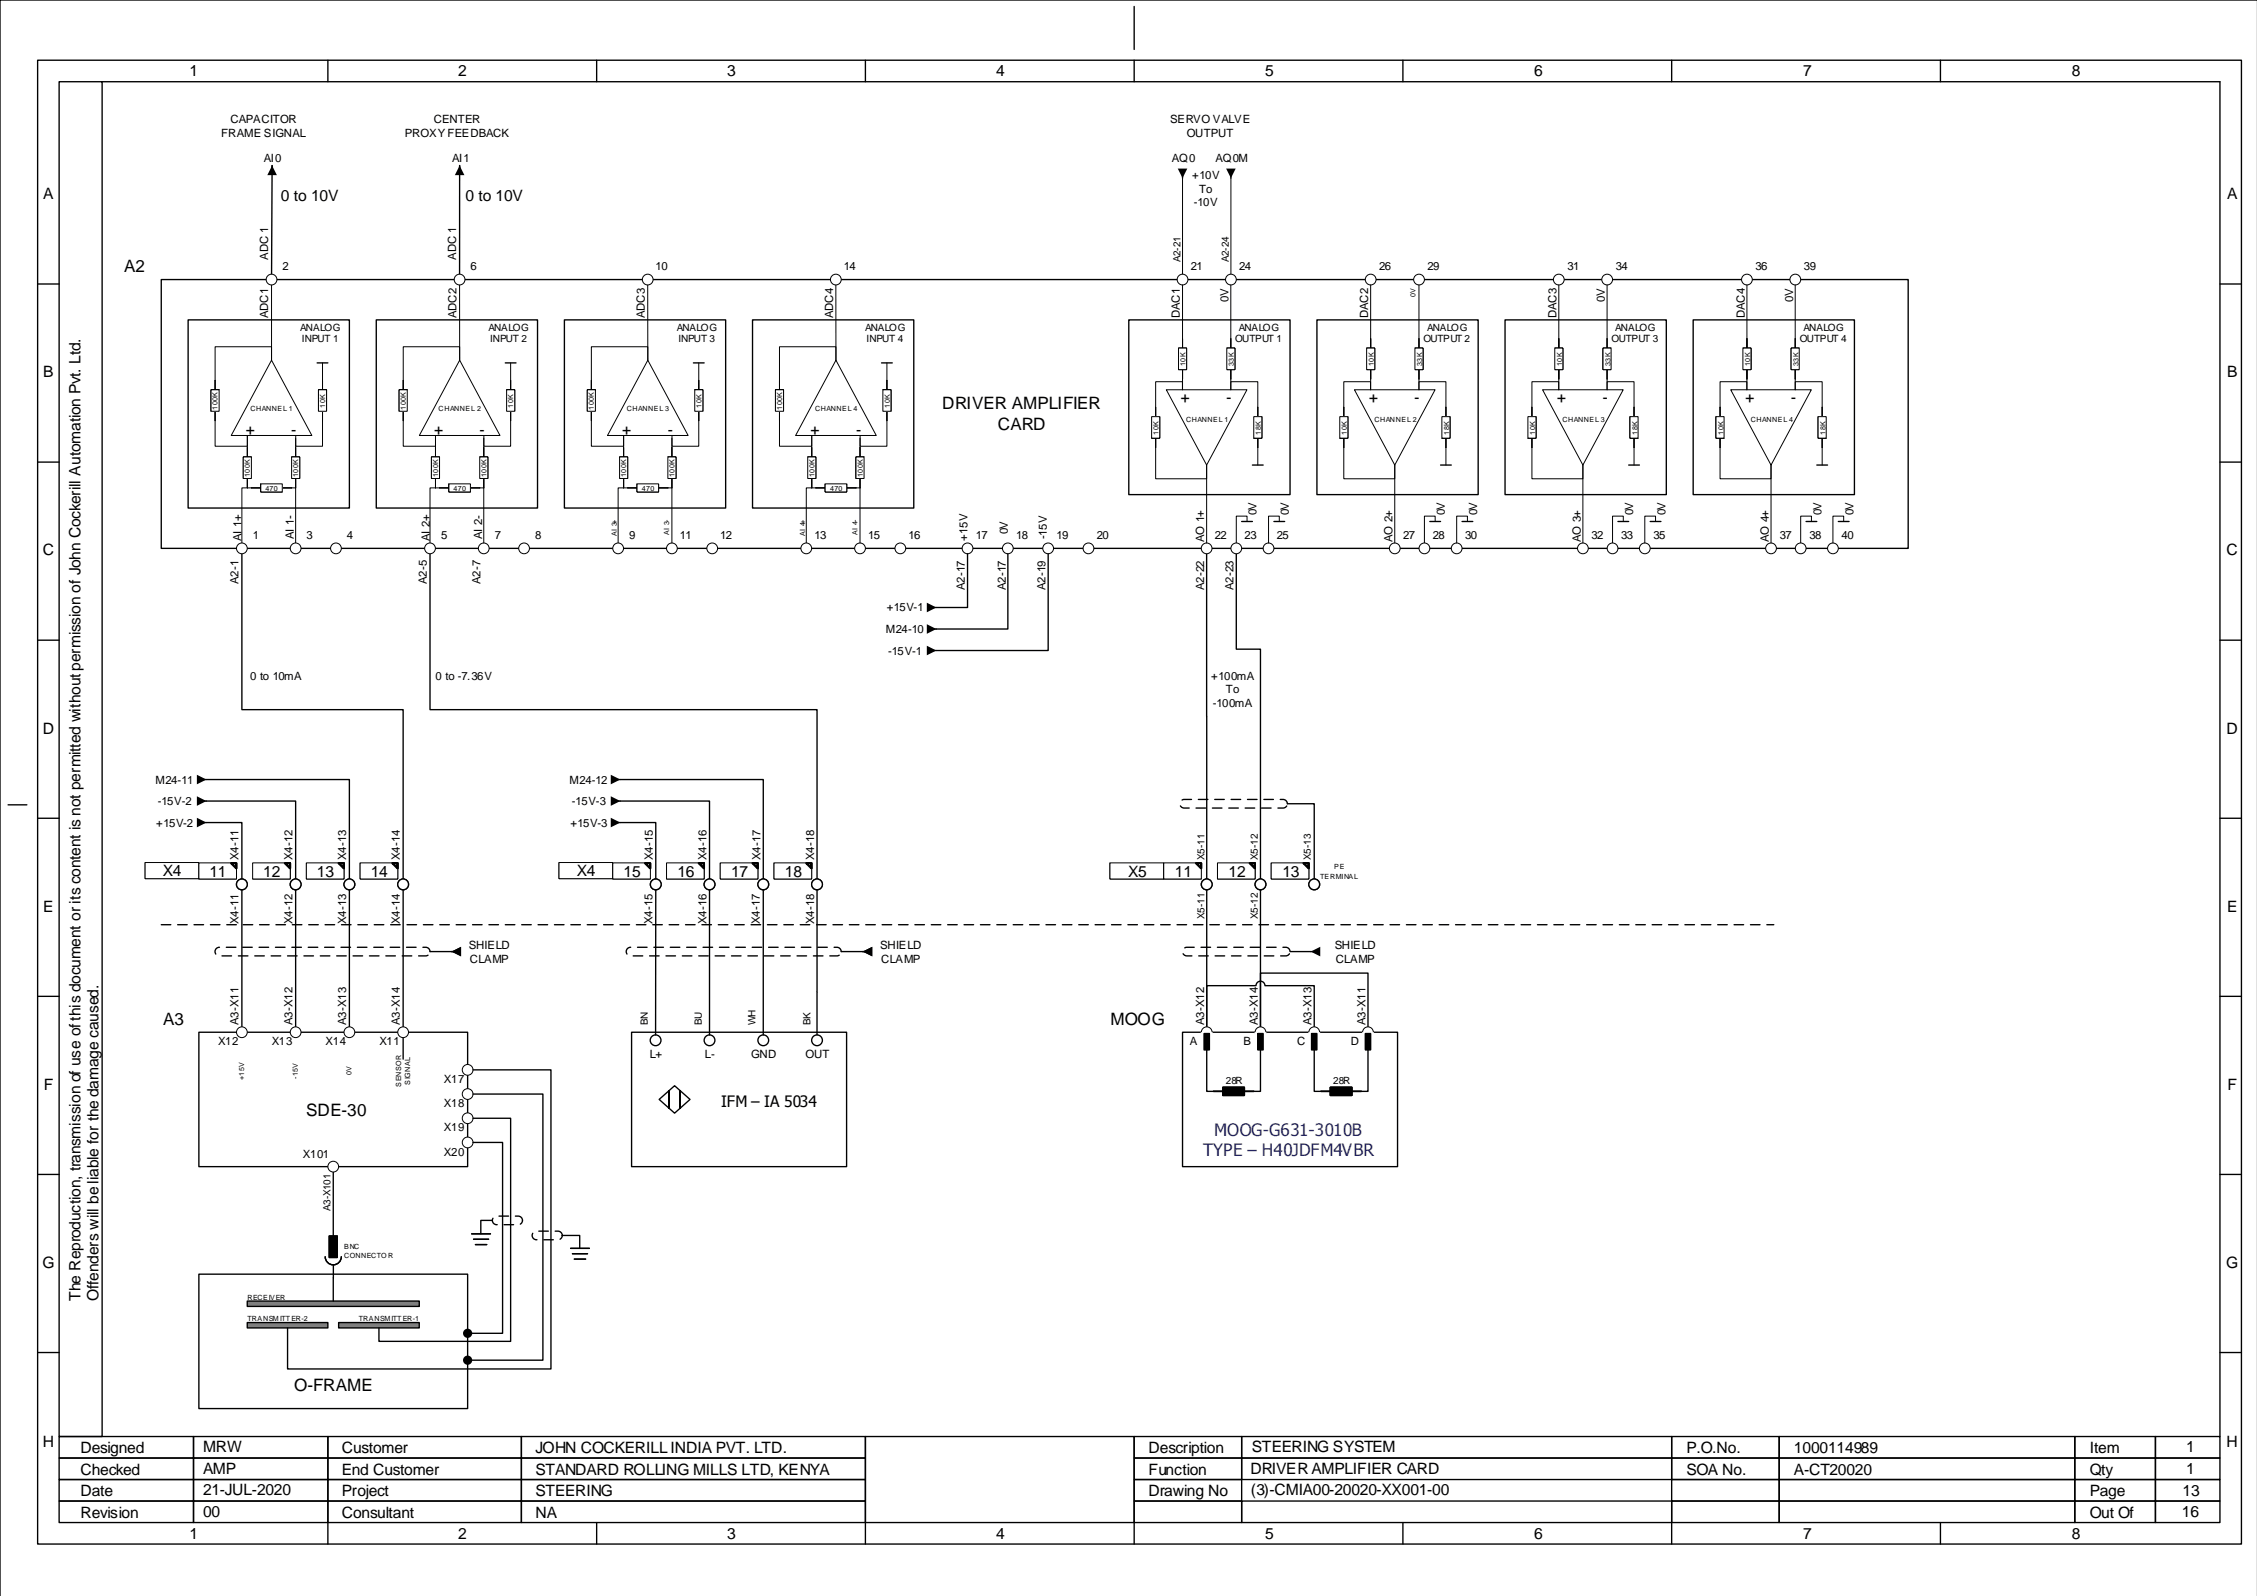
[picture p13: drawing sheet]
<svg xmlns="http://www.w3.org/2000/svg" width="420mm" height="297mm" viewBox="0 0 420 297" stroke-linecap="round" stroke-linejoin="round" font-family="sans-serif">
<defs><g id="words">
<g font-size="3.2">
<text x="23.1" y="50.5">A2</text>
<text x="175.3" y="76.1">DRIVER AMPLIFIER</text>
<text x="185.6" y="79.9">CARD</text>
<text x="30.3" y="190.6">A3</text>
<text x="206.6" y="190.6">MOOG</text>
<text x="57" y="207.6">SDE-30</text>
<text x="54.7" y="258.7">O-FRAME</text>
</g>
<g font-size="3.2" fill="#00f">
<text x="223.8" y="215.1">TYPE – H40JDFM4VBR</text>
<text x="225.9" y="211.2">MOOG-G631-3010B</text>
</g>
<g font-size="2.9">
<text x="35.2" y="14.1">1</text>
<text x="85.3" y="14.1">2</text>
<text x="135.3" y="14.1">3</text>
<text x="185.3" y="14.1">4</text>
<text x="235.4" y="14.1">5</text>
<text x="285.4" y="14.1">6</text>
<text x="335.4" y="14.1">7</text>
<text x="385.5" y="14.1">8</text>
<text x="8.1" y="37">A</text>
<text x="52.3" y="37.4">0 to 10V</text>
<text x="86.6" y="37.4">0 to 10V</text>
<text x="414.3" y="37">A</text>
<text x="8.1" y="70.2">B</text>
<text x="414.3" y="70.2">B</text>
<text x="221.4" y="73.2" transform="rotate(-180 221.4 73.2)">+</text>
<text x="229.1" y="73.2" transform="rotate(-180 229.1 73.2)">-</text>
<text x="256.4" y="73.2" transform="rotate(-180 256.4 73.2)">+</text>
<text x="264.1" y="73.2" transform="rotate(-180 264.1 73.2)">-</text>
<text x="291.4" y="73.2" transform="rotate(-180 291.4 73.2)">+</text>
<text x="299.1" y="73.2" transform="rotate(-180 299.1 73.2)">-</text>
<text x="326.4" y="73.2" transform="rotate(-180 326.4 73.2)">+</text>
<text x="334.2" y="73.2" transform="rotate(-180 334.2 73.2)">-</text>
<text x="45.7" y="80.9">+</text>
<text x="54.2" y="80.9">-</text>
<text x="80.7" y="80.9">+</text>
<text x="89.2" y="80.9">-</text>
<text x="115.8" y="80.9">+</text>
<text x="124.2" y="80.9">-</text>
<text x="150.8" y="80.9">+</text>
<text x="159.3" y="80.9">-</text>
<text x="8" y="103.3">C</text>
<text x="414.2" y="103.3">C</text>
<text x="8" y="136.5">D</text>
<text x="414.2" y="136.5">D</text>
<text x="30.3" y="163">X4</text>
<text x="39" y="163.1">11</text>
<text x="49" y="163.1">12</text>
<text x="59" y="163.1">13</text>
<text x="69" y="163.1">14</text>
<text x="107.3" y="163">X4</text>
<text x="116" y="163.1">15</text>
<text x="126" y="163.1">16</text>
<text x="136" y="163.1">17</text>
<text x="146" y="163.1">18</text>
<text x="209.9" y="163.1">X5</text>
<text x="218.6" y="163.1">11</text>
<text x="228.6" y="163.1">12</text>
<text x="238.6" y="163.1">13</text>
<text x="8.1" y="169.6">E</text>
<text x="414.3" y="169.6">E</text>
<text x="8.1" y="202.8">F</text>
<text x="414.4" y="202.8">F</text>
<text x="134.2" y="206">IFM – IA 5034</text>
<text x="7.9" y="235.9">G</text>
<text x="414.2" y="235.9">G</text>
<text x="15" y="241.9" transform="rotate(-90 15 241.9)">The Reproduction, transmission of use of this document or its content is not permitted without permission of John Cockerill Automation Pvt. Ltd.</text>
<text x="18.4" y="241.9" transform="rotate(-90 18.4 241.9)">Offenders will be liable for the damage caused.</text>
<text x="8" y="269.1">H</text>
<text x="414.2" y="269.1">H</text>
<text x="15" y="274.3">Checked</text>
<text x="15" y="270.3">Designed</text>
<text x="37.8" y="270.1">MRW</text>
<text x="37.8" y="274.2">AMP</text>
<text x="63.6" y="274.3">End Customer</text>
<text x="63.6" y="270.3">Customer</text>
<text x="99.6" y="274.3">STANDARD ROLLING MILLS LTD, KENYA</text>
<text x="99.6" y="270.3">JOHN COCKERILL INDIA PVT. LTD.</text>
<text x="213.7" y="274.3">Function</text>
<text x="213.7" y="270.3">Description</text>
<text x="232.6" y="274.2">DRIVER AMPLIFIER CARD</text>
<text x="232.9" y="270.1">STEERING SYSTEM</text>
<text x="313.7" y="274.3">SOA No.</text>
<text x="313.7" y="270.3">P.O.No.</text>
<text x="333.8" y="274.3">A-CT20020</text>
<text x="333.8" y="270.3">1000114989</text>
<text x="388.8" y="274.3">Qty</text>
<text x="388.8" y="270.3">Item</text>
<text x="406.7" y="274.2">1</text>
<text x="406.7" y="270.1">1</text>
<text x="15" y="278.3">Date</text>
<text x="37.8" y="278.2">21-JUL-2020</text>
<text x="63.6" y="278.3">Project</text>
<text x="99.6" y="278.3">STEERING</text>
<text x="213.7" y="278.3">Drawing No</text>
<text x="232.7" y="278.2">(3)-CMIA00-20020-XX001-00</text>
<text x="388.8" y="278.3">Page</text>
<text x="406.1" y="278.2">13</text>
<text x="15" y="282.3">Revision</text>
<text x="35.2" y="286.3">1</text>
<text x="37.8" y="282.2">00</text>
<text x="63.6" y="282.3">Consultant</text>
<text x="85.3" y="286.3">2</text>
<text x="99.6" y="282.3">NA</text>
<text x="135.3" y="286.3">3</text>
<text x="185.3" y="286.3">4</text>
<text x="235.4" y="286.3">5</text>
<text x="285.4" y="286.3">6</text>
<text x="335.4" y="286.3">7</text>
<text x="385.5" y="286.3">8</text>
<text x="388.8" y="282.3">Out Of</text>
<text x="405.9" y="282.2">16</text>
</g>
<g font-size="2.1">
<text x="42.9" y="22.9">CAPACITOR</text>
<text x="80.7" y="22.9">CENTER</text>
<text x="217.7" y="22.9">SERVO VALVE</text>
<text x="41.1" y="25.4">FRAME SIGNAL</text>
<text x="75.3" y="25.4">PROXY FEEDBACK</text>
<text x="220.8" y="25.4">OUTPUT</text>
<text x="49.1" y="30.2">AI0</text>
<text x="84.1" y="30.2">AI1</text>
<text x="218" y="30.2">AQ0</text>
<text x="221.8" y="33.3">+10V</text>
<text x="223.1" y="35.9">To</text>
<text x="226.1" y="30.2">AQ0M</text>
<text x="222.1" y="38.4">-10V</text>
<text x="49.9" y="48.3" transform="rotate(-90 49.9 48.3)">ADC 1</text>
<text x="52.5" y="50.3">2</text>
<text x="84.9" y="48.3" transform="rotate(-90 84.9 48.3)">ADC 1</text>
<text x="87.6" y="50.3">6</text>
<text x="122" y="50.3">10</text>
<text x="157" y="50.3">14</text>
<text x="221.5" y="50.3">21</text>
<text x="230.6" y="50.3">24</text>
<text x="256.6" y="50.3">26</text>
<text x="265.6" y="50.3">29</text>
<text x="291.6" y="50.3">31</text>
<text x="300.6" y="50.3">34</text>
<text x="326.6" y="50.3">36</text>
<text x="335.6" y="50.3">39</text>
<text x="49.9" y="59.2" transform="rotate(-90 49.9 59.2)">ADC1</text>
<text x="84.9" y="59.2" transform="rotate(-90 84.9 59.2)">ADC2</text>
<text x="120" y="59.2" transform="rotate(-90 120 59.2)">ADC3</text>
<text x="155" y="59.2" transform="rotate(-90 155 59.2)">ADC4</text>
<text x="219.5" y="59.2" transform="rotate(-90 219.5 59.2)">DAC1</text>
<text x="228.5" y="56.1" transform="rotate(-90 228.5 56.1)">0V</text>
<text x="254.5" y="59.2" transform="rotate(-90 254.5 59.2)">DAC2</text>
<text x="289.6" y="59.2" transform="rotate(-90 289.6 59.2)">DAC3</text>
<text x="298.6" y="56.1" transform="rotate(-90 298.6 56.1)">0V</text>
<text x="324.6" y="59.2" transform="rotate(-90 324.6 59.2)">DAC4</text>
<text x="333.6" y="56.1" transform="rotate(-90 333.6 56.1)">0V</text>
<text x="233.8" y="95.9" transform="rotate(-90 233.8 95.9)">0V</text>
<text x="239.8" y="95.9" transform="rotate(-90 239.8 95.9)">0V</text>
<text x="268.8" y="95.9" transform="rotate(-90 268.8 95.9)">0V</text>
<text x="274.8" y="95.9" transform="rotate(-90 274.8 95.9)">0V</text>
<text x="303.8" y="95.9" transform="rotate(-90 303.8 95.9)">0V</text>
<text x="309.8" y="95.9" transform="rotate(-90 309.8 95.9)">0V</text>
<text x="338.9" y="95.9" transform="rotate(-90 338.9 95.9)">0V</text>
<text x="344.9" y="95.9" transform="rotate(-90 344.9 95.9)">0V</text>
<text x="44.9" y="100.6" transform="rotate(-90 44.9 100.6)">AI 1+</text>
<text x="47" y="100.3">1</text>
<text x="54.7" y="100.3" transform="rotate(-90 54.7 100.3)">AI 1-</text>
<text x="57" y="100.3">3</text>
<text x="64.5" y="100.3">4</text>
<text x="79.9" y="100.6" transform="rotate(-90 79.9 100.6)">AI 2+</text>
<text x="82" y="100.3">5</text>
<text x="89.7" y="100.3" transform="rotate(-90 89.7 100.3)">AI 2-</text>
<text x="92.1" y="100.3">7</text>
<text x="99.6" y="100.3">8</text>
<text x="117.1" y="100.3">9</text>
<text x="126.5" y="100.3">11</text>
<text x="134" y="100.3">12</text>
<text x="151.5" y="100.3">13</text>
<text x="161.5" y="100.3">15</text>
<text x="169" y="100.3">16</text>
<text x="180" y="100.6" transform="rotate(-90 180 100.6)">+15V</text>
<text x="181.5" y="100.3">17</text>
<text x="187.5" y="99.4" transform="rotate(-90 187.5 99.4)">0V</text>
<text x="189" y="100.3">18</text>
<text x="194.8" y="100.3" transform="rotate(-90 194.8 100.3)">-15V</text>
<text x="196.5" y="100.3">19</text>
<text x="204" y="100.3">20</text>
<text x="224" y="100.9" transform="rotate(-90 224 100.9)">AO 1+</text>
<text x="226" y="100.3">22</text>
<text x="231.6" y="100.3">23</text>
<text x="237.6" y="100.3">25</text>
<text x="259" y="100.9" transform="rotate(-90 259 100.9)">AO 2+</text>
<text x="261.1" y="100.3">27</text>
<text x="266.6" y="100.3">28</text>
<text x="272.6" y="100.3">30</text>
<text x="294.1" y="100.9" transform="rotate(-90 294.1 100.9)">AO 3+</text>
<text x="296.1" y="100.3">32</text>
<text x="301.6" y="100.3">33</text>
<text x="307.6" y="100.3">35</text>
<text x="329.1" y="100.9" transform="rotate(-90 329.1 100.9)">AO 4+</text>
<text x="331.1" y="100.3">37</text>
<text x="336.6" y="100.3">38</text>
<text x="342.6" y="100.3">40</text>
<text x="44.4" y="108.6" transform="rotate(-90 44.4 108.6)">A2-1</text>
<text x="79.4" y="108.6" transform="rotate(-90 79.4 108.6)">A2-5</text>
<text x="89.4" y="108.6" transform="rotate(-90 89.4 108.6)">A2-7</text>
<text x="165" y="113.7">+15V-1</text>
<text x="179.5" y="109.7" transform="rotate(-90 179.5 109.7)">A2-17</text>
<text x="187.1" y="109.7" transform="rotate(-90 187.1 109.7)">A2-17</text>
<text x="194.5" y="109.7" transform="rotate(-90 194.5 109.7)">A2-19</text>
<text x="224" y="109.7" transform="rotate(-90 224 109.7)">A2-22</text>
<text x="229.5" y="109.7" transform="rotate(-90 229.5 109.7)">A2-23</text>
<text x="164.8" y="117.7">M24-10</text>
<text x="165.2" y="121.7">-15V-1</text>
<text x="46.5" y="126.5">0 to 10mA</text>
<text x="81.1" y="126.5">0 to -7.36V</text>
<text x="225.3" y="126.4">+100mA</text>
<text x="225.6" y="131.5">-100mA</text>
<text x="228.1" y="128.9">To</text>
<text x="28.9" y="145.8">M24-11</text>
<text x="29.3" y="149.8">-15V-2</text>
<text x="106" y="145.8">M24-12</text>
<text x="106.4" y="149.8">-15V-3</text>
<text x="29.1" y="153.8">+15V-2</text>
<text x="106.1" y="153.8">+15V-3</text>
<text x="44.4" y="159.9" transform="rotate(-90 44.4 159.9)">X4-11</text>
<text x="54.4" y="159.9" transform="rotate(-90 54.4 159.9)">X4-12</text>
<text x="64.4" y="159.9" transform="rotate(-90 64.4 159.9)">X4-13</text>
<text x="74.4" y="159.9" transform="rotate(-90 74.4 159.9)">X4-14</text>
<text x="121.4" y="159.9" transform="rotate(-90 121.4 159.9)">X4-15</text>
<text x="131.4" y="159.9" transform="rotate(-90 131.4 159.9)">X4-16</text>
<text x="141.5" y="159.9" transform="rotate(-90 141.5 159.9)">X4-17</text>
<text x="151.5" y="159.9" transform="rotate(-90 151.5 159.9)">X4-18</text>
<text x="44.4" y="171.8" transform="rotate(-90 44.4 171.8)">X4-11</text>
<text x="54.4" y="171.8" transform="rotate(-90 54.4 171.8)">X4-12</text>
<text x="64.4" y="171.8" transform="rotate(-90 64.4 171.8)">X4-13</text>
<text x="74.4" y="171.8" transform="rotate(-90 74.4 171.8)">X4-14</text>
<text x="121.4" y="171.8" transform="rotate(-90 121.4 171.8)">X4-15</text>
<text x="131.4" y="171.8" transform="rotate(-90 131.4 171.8)">X4-16</text>
<text x="141.4" y="171.8" transform="rotate(-90 141.4 171.8)">X4-17</text>
<text x="151.4" y="171.8" transform="rotate(-90 151.4 171.8)">X4-18</text>
<text x="87.2" y="176.5">SHIELD</text>
<text x="87.4" y="179.1">CLAMP</text>
<text x="163.8" y="176.5">SHIELD</text>
<text x="164" y="179.1">CLAMP</text>
<text x="248.3" y="176.5">SHIELD</text>
<text x="248.5" y="179.1">CLAMP</text>
<text x="44.4" y="190.7" transform="rotate(-90 44.4 190.7)">A3-X11</text>
<text x="54.4" y="190.7" transform="rotate(-90 54.4 190.7)">A3-X12</text>
<text x="64.4" y="190.7" transform="rotate(-90 64.4 190.7)">A3-X13</text>
<text x="74.4" y="190.7" transform="rotate(-90 74.4 190.7)">A3-X14</text>
<text x="224" y="190.7" transform="rotate(-90 224 190.7)">A3-X12</text>
<text x="234" y="190.7" transform="rotate(-90 234 190.7)">A3-X14</text>
<text x="244" y="190.7" transform="rotate(-90 244 190.7)">A3-X13</text>
<text x="254" y="190.7" transform="rotate(-90 254 190.7)">A3-X11</text>
<text x="40.6" y="194.4">X12</text>
<text x="50.6" y="194.4">X13</text>
<text x="60.6" y="194.4">X14</text>
<text x="70.6" y="194.4">X11</text>
<text x="120.9" y="196.9">L+</text>
<text x="131.1" y="196.9">L-</text>
<text x="139.7" y="196.9">GND</text>
<text x="149.9" y="196.9">OUT</text>
<text x="221.4" y="194.4">A</text>
<text x="231.4" y="194.4">B</text>
<text x="241.3" y="194.4">C</text>
<text x="251.3" y="194.4">D</text>
<text x="82.6" y="201.4">X17</text>
<text x="82.6" y="205.9">X18</text>
<text x="56.4" y="215.4">X101</text>
<text x="82.6" y="214.9">X20</text>
<text x="82.6" y="210.4">X19</text>
</g>
<g font-size="1.9">
<text x="219.6" y="48.8" transform="rotate(-90 219.6 48.8)">A2-21</text>
<text x="228.6" y="48.8" transform="rotate(-90 228.6 48.8)">A2-24</text>
<text x="55.9" y="61.5">ANALOG</text>
<text x="56.2" y="63.6">INPUT 1</text>
<text x="90.9" y="61.5">ANALOG</text>
<text x="91.2" y="63.6">INPUT 2</text>
<text x="125.9" y="61.5">ANALOG</text>
<text x="126.2" y="63.6">INPUT 3</text>
<text x="160.9" y="61.5">ANALOG</text>
<text x="161.2" y="63.6">INPUT 4</text>
<text x="229.8" y="63.6">OUTPUT 1</text>
<text x="230.5" y="61.5">ANALOG</text>
<text x="264.8" y="63.6">OUTPUT 2</text>
<text x="265.5" y="61.5">ANALOG</text>
<text x="299.8" y="63.6">OUTPUT 3</text>
<text x="300.5" y="61.5">ANALOG</text>
<text x="334.8" y="63.6">OUTPUT 4</text>
<text x="335.5" y="61.5">ANALOG</text>
<text x="224.1" y="159.9" transform="rotate(-90 224.1 159.9)">X5-11</text>
<text x="234" y="159.9" transform="rotate(-90 234 159.9)">X5-12</text>
<text x="243.9" y="159.9" transform="rotate(-90 243.9 159.9)">X5-13</text>
<text x="224.1" y="170.9" transform="rotate(-90 224.1 170.9)">X5-11</text>
<text x="234" y="170.9" transform="rotate(-90 234 170.9)">X5-12</text>
<text x="120.5" y="190.7" transform="rotate(-90 120.5 190.7)">BN</text>
<text x="130.6" y="190.7" transform="rotate(-90 130.6 190.7)">BU</text>
<text x="140.6" y="190.7" transform="rotate(-90 140.6 190.7)">WH</text>
<text x="150.8" y="190.7" transform="rotate(-90 150.8 190.7)">BK</text>
<text x="228" y="201.7">28R</text>
<text x="248" y="201.7">28R</text>
<text x="61.5" y="225.2" transform="rotate(-90 61.5 225.2)">A3-X101</text>
</g>
<g font-size="1.3">
<text x="263.3" y="55.3" transform="rotate(-90 263.3 55.3)">0V</text>
<text x="220.6" y="68.1" transform="rotate(-90 220.6 68.1)">10K</text>
<text x="229.6" y="68.1" transform="rotate(-90 229.6 68.1)">33K</text>
<text x="255.6" y="68.1" transform="rotate(-90 255.6 68.1)">10K</text>
<text x="264.6" y="68.1" transform="rotate(-90 264.6 68.1)">33K</text>
<text x="290.6" y="68.1" transform="rotate(-90 290.6 68.1)">10K</text>
<text x="299.6" y="68.1" transform="rotate(-90 299.6 68.1)">33K</text>
<text x="325.6" y="68.1" transform="rotate(-90 325.6 68.1)">10K</text>
<text x="334.6" y="68.1" transform="rotate(-90 334.6 68.1)">33K</text>
<text x="40.5" y="76.2" transform="rotate(-90 40.5 76.2)">100K</text>
<text x="46.6" y="76.5">CHANNEL 1</text>
<text x="60.5" y="75.8" transform="rotate(-90 60.5 75.8)">10K</text>
<text x="75.5" y="76.2" transform="rotate(-90 75.5 76.2)">100K</text>
<text x="81.6" y="76.5">CHANNEL 2</text>
<text x="95.5" y="75.8" transform="rotate(-90 95.5 75.8)">10K</text>
<text x="110.5" y="76.2" transform="rotate(-90 110.5 76.2)">100K</text>
<text x="116.6" y="76.5">CHANNEL 3</text>
<text x="130.5" y="75.8" transform="rotate(-90 130.5 75.8)">10K</text>
<text x="145.5" y="76.2" transform="rotate(-90 145.5 76.2)">100K</text>
<text x="151.7" y="76.5">CHANNEL 4</text>
<text x="165.5" y="75.8" transform="rotate(-90 165.5 75.8)">10K</text>
<text x="215.6" y="80.8" transform="rotate(-90 215.6 80.8)">10K</text>
<text x="220.7" y="78.5">CHANNEL 1</text>
<text x="234.6" y="80.8" transform="rotate(-90 234.6 80.8)">18K</text>
<text x="250.6" y="80.8" transform="rotate(-90 250.6 80.8)">10K</text>
<text x="255.7" y="78.5">CHANNEL 2</text>
<text x="269.6" y="80.8" transform="rotate(-90 269.6 80.8)">18K</text>
<text x="285.6" y="80.8" transform="rotate(-90 285.6 80.8)">10K</text>
<text x="290.7" y="78.5">CHANNEL 3</text>
<text x="304.6" y="80.8" transform="rotate(-90 304.6 80.8)">18K</text>
<text x="320.6" y="80.8" transform="rotate(-90 320.6 80.8)">10K</text>
<text x="325.7" y="78.5">CHANNEL 4</text>
<text x="339.6" y="80.8" transform="rotate(-90 339.6 80.8)">18K</text>
<text x="46.5" y="88.7" transform="rotate(-90 46.5 88.7)">100K</text>
<text x="55.5" y="88.7" transform="rotate(-90 55.5 88.7)">100K</text>
<text x="81.5" y="88.7" transform="rotate(-90 81.5 88.7)">100K</text>
<text x="90.5" y="88.7" transform="rotate(-90 90.5 88.7)">100K</text>
<text x="116.5" y="88.7" transform="rotate(-90 116.5 88.7)">100K</text>
<text x="125.5" y="88.7" transform="rotate(-90 125.5 88.7)">100K</text>
<text x="151.5" y="88.7" transform="rotate(-90 151.5 88.7)">100K</text>
<text x="160.5" y="88.7" transform="rotate(-90 160.5 88.7)">100K</text>
<text x="49.4" y="91.3">470</text>
<text x="84.4" y="91.3">470</text>
<text x="119.4" y="91.3">470</text>
<text x="154.4" y="91.3">470</text>
<text x="114.7" y="99.8" transform="rotate(-90 114.7 99.8)">AI 3+</text>
<text x="124.5" y="99.6" transform="rotate(-90 124.5 99.6)">AI 3-</text>
<text x="149.8" y="99.8" transform="rotate(-90 149.8 99.8)">AI 4+</text>
<text x="159.5" y="99.6" transform="rotate(-90 159.5 99.6)">AI 4-</text>
<text x="248.2" y="161.7">PE</text>
<text x="245.6" y="163.4">TERMINAL</text>
<text x="45.4" y="200.8" transform="rotate(-90 45.4 200.8)">+15V</text>
<text x="55.4" y="200.7" transform="rotate(-90 55.4 200.7)">-15V</text>
<text x="65.4" y="200" transform="rotate(-90 65.4 200)">0V</text>
<text x="74.6" y="202.2" transform="rotate(-90 74.6 202.2)">SENSOR</text>
<text x="76.3" y="201.8" transform="rotate(-90 76.3 201.8)">SIGNAL</text>
<text x="64" y="232.3">BNC</text>
<text x="64" y="234">CONNECTO R</text>
<text x="46" y="241.9">RECEIVER</text>
<text x="46" y="245.6">TRANSMITT ER-2</text>
<text x="66.8" y="245.6">TRANSMITT ER-1</text>
</g>
</g></defs>
<g fill="none" stroke="#000" stroke-width=".25">
<path d="M419.9 0h-419.9v296.9M7 11.2h410v276h-410zM11 15.2h8v252h-8zM19 15.2h394v252M61 11.2v4M111 11.2v4M161 11.2v4M211 1.2v8M211 11.2v4M261 11.2v4M311 11.2v4M361 11.2v4"/>
<path d="M7 52.8h4M30 52h325v50h-325zM413 52.8h4M7 86h4M413 86h4M7 119.1h4M45 102v30h30v65M224.5 103v61.5M230 102v18.7h4.5v43.8M413 119.1h4M1.5 149.7h3.5M7 152.2h4"/>
<path d="M413 152.2h4M7 185.3h4M413 185.3h4M7 218.5h4M413 218.5h4M7 251.6h4M413 251.6h4M11 279.2h25v4h-25zM11 275.2h25v4h-25zM11 271.2h25v4h-25zM11 267.2h25v4h-25zM36 279.2h25v4h-25z"/>
<path d="M36 275.2h25v4h-25zM36 271.2h25v4h-25zM36 267.2h25v4h-25zM61 279.2h36v4h-36zM61 275.2h36v4h-36zM61 271.2h36v4h-36zM61 267.2h36v4h-36zM97 279.2h64v4h-64zM97 275.2h64v4h-64zM97 271.2h64v4h-64zM97 267.2h64v4h-64zM161 267.2h50v16h-50z"/>
<path d="M211 279.2h20v4h-20zM211 275.2h20v4h-20zM211 271.2h20v4h-20zM211 267.2h20v4h-20zM231 279.2h80v4h-80zM231 271.2h80v4h-80zM231 267.2h80v4h-80zM311 279.2h20v4h-20zM311 275.2h20v4h-20zM311 271.2h20v4h-20zM311 267.2h20v4h-20zM331 279.2h55v4h-55z"/>
<path d="M331 275.2h55v4h-55zM331 271.2h55v4h-55zM331 267.2h55v4h-55zM386 279.2h15v4h-15zM386 275.2h15v4h-15zM386 271.2h15v4h-15zM386 267.2h15v4h-15zM401 279.2h12v4h-12zM401 275.2h12v4h-12zM401 271.2h12v4h-12zM401 267.2h12v4h-12zM61 283.2v4"/>
<path d="M111 283.2v4M161 283.2v4M211 283.2v4M261 283.2v4M311 283.2v4M361 283.2v4"/>
</g>
<path d="M220 33.2v18.8M229 33.2v18.8" fill="none" stroke="#000" stroke-width=".19"/>
<path d="M50.5 67l7.5 14h-15z" fill="#fff"/>
<path d="M50.5 52v15M50.5 67l7.5 14h-15zM46 81v9.7M55 81.5v1.7" fill="none" stroke="#000" stroke-width=".19"/>
<path d="M45.3 85h1.5v4h-1.5z" fill-rule="evenodd" fill="#fff"/>
<path d="M45.3 85h1.5v4h-1.5zM46 83.2v7.5" fill="none" stroke="#000" stroke-width=".19"/>
<path d="M45.3 85h1.5v4h-1.5z" fill-rule="evenodd" fill="#fff"/>
<path d="M45.3 85h1.5v4h-1.5zM46 83.2v7.5" fill="none" stroke="#000" stroke-width=".19"/>
<path d="M45.3 85h1.5v4h-1.5z" fill-rule="evenodd" fill="#fff"/>
<path d="M45.3 85h1.5v4h-1.5zM55 83.2v7.5" fill="none" stroke="#000" stroke-width=".19"/>
<path d="M54.3 85h1.5v4h-1.5z" fill-rule="evenodd" fill="#fff"/>
<path d="M54.3 85h1.5v4h-1.5zM55 83.2v7.5" fill="none" stroke="#000" stroke-width=".19"/>
<path d="M54.3 85h1.5v4h-1.5z" fill-rule="evenodd" fill="#fff"/>
<path d="M54.3 85h1.5v4h-1.5zM55 83.2v7.5" fill="none" stroke="#000" stroke-width=".19"/>
<path d="M54.3 85h1.5v4h-1.5z" fill-rule="evenodd" fill="#fff"/>
<path d="M46.8 90.7h7.5M54.3 85h1.5v4h-1.5z" fill="none" stroke="#000" stroke-width=".19"/>
<path d="M48.5 90h4v1.5h-4z" fill-rule="evenodd" fill="#fff"/>
<path d="M46.8 90.7h7.5M48.5 90h4v1.5h-4z" fill="none" stroke="#000" stroke-width=".19"/>
<path d="M48.5 90h4v1.5h-4z" fill-rule="evenodd" fill="#fff"/>
<path d="M46.8 90.7h7.5M48.5 90h4v1.5h-4z" fill="none" stroke="#000" stroke-width=".19"/>
<path d="M48.5 90h4v1.5h-4z" fill-rule="evenodd" fill="#fff"/>
<path d="M40 70.7v7.5M46.8 90.7h-1.8v11.3M48.5 90h4v1.5h-4zM54.3 90.7h.7" fill="none" stroke="#000" stroke-width=".19"/>
<path d="M39.3 72.5h1.5v4h-1.5z" fill-rule="evenodd" fill="#fff"/>
<path d="M39.3 72.5h1.5v4h-1.5zM40 70.7v7.5" fill="none" stroke="#000" stroke-width=".19"/>
<path d="M39.3 72.5h1.5v4h-1.5z" fill-rule="evenodd" fill="#fff"/>
<path d="M39.3 72.5h1.5v4h-1.5zM40 70.7v7.5" fill="none" stroke="#000" stroke-width=".19"/>
<path d="M39.3 72.5h1.5v4h-1.5z" fill-rule="evenodd" fill="#fff"/>
<path d="M39.3 72.5h1.5v4h-1.5zM40 78.2v4.8h6v-2M50.5 67v-2.5h-10.5v6.2M60 70.7v7.5" fill="none" stroke="#000" stroke-width=".19"/>
<path d="M59.2 72.5h1.5v4h-1.5z" fill-rule="evenodd" fill="#fff"/>
<path d="M59.2 72.5h1.5v4h-1.5zM60 70.7v7.5" fill="none" stroke="#000" stroke-width=".19"/>
<path d="M59.2 72.5h1.5v4h-1.5z" fill-rule="evenodd" fill="#fff"/>
<path d="M59.2 72.5h1.5v4h-1.5zM60 70.7v7.5" fill="none" stroke="#000" stroke-width=".19"/>
<path d="M59.2 72.5h1.5v4h-1.5z" fill-rule="evenodd" fill="#fff"/>
<path d="M59.2 72.5h1.5v4h-1.5zM60 78.2v4.8h-5v-2M60 67.5v3.2" fill="none" stroke="#000" stroke-width=".19"/>
<path d="M59 67.5h2" fill="none" stroke="#000" stroke-width=".25"/>
<circle cx="62.5" cy="102" r="1" fill="#fff"/>
<circle cx="62.5" cy="102" r="1" fill="none" stroke="#000" stroke-width=".19"/>
<circle cx="45" cy="102" r="1" fill="#fff"/>
<g fill="none" stroke="#000" stroke-width=".19">
<path d="M55 90.7v11.3"/>
<circle cx="45" cy="102" r="1"/>
</g>
<path d="M35 59.5h30v35h-30z" fill="none" stroke="#000" stroke-width=".25"/>
<circle cx="55" cy="102" r="1" fill="#fff"/>
<circle cx="55" cy="102" r="1" fill="none" stroke="#000" stroke-width=".19"/>
<path d="M322 72.5h15l-7.5 14z" fill="#fff"/>
<path d="M322 72.5h15l-7.5 14zM325 63v9.5M334 63v9.5" fill="none" stroke="#000" stroke-width=".19"/>
<path d="M333.2 64.7h1.5v4h-1.5z" fill-rule="evenodd" fill="#fff"/>
<path d="M333.2 64.7h1.5v4h-1.5zM334 63v7.5" fill="none" stroke="#000" stroke-width=".19"/>
<path d="M333.2 64.7h1.5v4h-1.5z" fill-rule="evenodd" fill="#fff"/>
<path d="M333.2 64.7h1.5v4h-1.5zM334 63v7.5" fill="none" stroke="#000" stroke-width=".19"/>
<path d="M333.2 64.7h1.5v4h-1.5z" fill-rule="evenodd" fill="#fff"/>
<path d="M325 63v7.5M333.2 64.7h1.5v4h-1.5z" fill="none" stroke="#000" stroke-width=".19"/>
<path d="M324.2 64.7h1.5v4h-1.5z" fill-rule="evenodd" fill="#fff"/>
<path d="M324.2 64.7h1.5v4h-1.5zM325 63v7.5" fill="none" stroke="#000" stroke-width=".19"/>
<path d="M324.2 64.7h1.5v4h-1.5z" fill-rule="evenodd" fill="#fff"/>
<path d="M324.2 64.7h1.5v4h-1.5zM325 63v7.5" fill="none" stroke="#000" stroke-width=".19"/>
<path d="M324.2 64.7h1.5v4h-1.5z" fill-rule="evenodd" fill="#fff"/>
<path d="M320 75.7v7.5M324.2 64.7h1.5v4h-1.5z" fill="none" stroke="#000" stroke-width=".19"/>
<path d="M319.2 77.5h1.5v4h-1.5z" fill-rule="evenodd" fill="#fff"/>
<path d="M319.2 77.5h1.5v4h-1.5zM320 75.7v7.5" fill="none" stroke="#000" stroke-width=".19"/>
<path d="M319.2 77.5h1.5v4h-1.5z" fill-rule="evenodd" fill="#fff"/>
<path d="M319.2 77.5h1.5v4h-1.5zM320 75.7v7.5" fill="none" stroke="#000" stroke-width=".19"/>
<path d="M319.2 77.5h1.5v4h-1.5z" fill-rule="evenodd" fill="#fff"/>
<path d="M319.2 77.5h1.5v4h-1.5zM325 72.5v-1.5h-5v4.7M320 83.2v5.9h9.5v-2.6" fill="none" stroke="#000" stroke-width=".19"/>
<circle cx="329.5" cy="102" r="1" fill="#fff"/>
<g fill="none" stroke="#000" stroke-width=".19">
<path d="M339 75.7v7.5"/>
<circle cx="329.5" cy="102" r="1"/>
</g>
<path d="M338.3 77.5h1.5v4h-1.5z" fill-rule="evenodd" fill="#fff"/>
<path d="M338.3 77.5h1.5v4h-1.5zM339 75.7v7.5" fill="none" stroke="#000" stroke-width=".19"/>
<path d="M338.3 77.5h1.5v4h-1.5z" fill-rule="evenodd" fill="#fff"/>
<path d="M338.3 77.5h1.5v4h-1.5zM339 75.7v7.5" fill="none" stroke="#000" stroke-width=".19"/>
<path d="M338.3 77.5h1.5v4h-1.5z" fill-rule="evenodd" fill="#fff"/>
<path d="M334 72.5v-1.5h5v4.7M338.3 77.5h1.5v4h-1.5zM337 97v-1h-2v5M339 83.2v3.3" fill="none" stroke="#000" stroke-width=".19"/>
<path d="M315 59.5h30v32.5h-30zM336 97h2M338 86.5h2" fill="none" stroke="#000" stroke-width=".25"/>
<circle cx="335" cy="102" r="1" fill="#fff"/>
<circle cx="335" cy="102" r="1" fill="none" stroke="#000" stroke-width=".19"/>
<circle cx="202.5" cy="102" r="1" fill="#fff"/>
<circle cx="202.5" cy="102" r="1" fill="none" stroke="#000" stroke-width=".19"/>
<circle cx="180" cy="102" r="1" fill="#fff"/>
<circle cx="180" cy="102" r="1" fill="none" stroke="#000" stroke-width=".19"/>
<circle cx="195" cy="102" r="1" fill="#fff"/>
<circle cx="195" cy="102" r="1" fill="none" stroke="#000" stroke-width=".19"/>
<circle cx="187.5" cy="102" r="1" fill="#fff"/>
<circle cx="187.5" cy="102" r="1" fill="none" stroke="#000" stroke-width=".19"/>
<path d="M37 192h50v25h-50z" fill="none" stroke="#000" stroke-width=".25"/>
<circle cx="75" cy="164.5" r="1" fill="#fff"/>
<circle cx="75" cy="164.5" r="1" fill="none" stroke="#000" stroke-width=".25"/>
<path d="M67 160.5h7v3h-7z" fill-rule="evenodd" fill="#fff"/>
<path d="M67 160.5h7v3h-7z" fill="none" stroke="#000" stroke-width=".19"/>
<path d="M73 160.5h.9v1z" fill="#fff"/>
<path d="M73 160.5h.9v1z" fill="none" stroke="#000" stroke-width=".42"/>
<circle cx="75" cy="164.5" r="1" fill="#fff"/>
<circle cx="75" cy="164.5" r="1" fill="none" stroke="#000" stroke-width=".25"/>
<path d="M67 160.5h7v3h-7z" fill-rule="evenodd" fill="#fff"/>
<path d="M67 160.5h7v3h-7z" fill="none" stroke="#000" stroke-width=".19"/>
<path d="M73 160.5h.9v1z" fill="#fff"/>
<path d="M73 160.5h.9v1z" fill="none" stroke="#000" stroke-width=".42"/>
<path d="M37.4 149h17.6v14.5M37.4 145h27.6v18.5M37.4 153h1M45 164.5v27.5M55 164.5v27.5M65 164.5v27.5" fill="none" stroke="#000" stroke-width=".25"/>
<path d="M36.6 144.1l1.8 .9-1.8 .9zM36.6 148.1l1.8 .9-1.8 .9zM36.6 152.1l1.8 .9-1.8 .9z" fill="#000"/>
<circle cx="45" cy="164.5" r="1" fill="#fff"/>
<circle cx="45" cy="164.5" r="1" fill="none" stroke="#000" stroke-width=".25"/>
<path d="M27 160.4h10v3h-10z" fill-rule="evenodd" fill="#fff"/>
<path d="M27 160.4h10v3h-10z" fill="none" stroke="#000" stroke-width=".19"/>
<path d="M37 160.5h7v3h-7z" fill-rule="evenodd" fill="#fff"/>
<path d="M37 160.5h7v3h-7z" fill="none" stroke="#000" stroke-width=".19"/>
<path d="M43 160.5h.9v1z" fill="#fff"/>
<path d="M43 160.5h.9v1z" fill="none" stroke="#000" stroke-width=".42"/>
<circle cx="45" cy="164.5" r="1" fill="#fff"/>
<circle cx="45" cy="164.5" r="1" fill="none" stroke="#000" stroke-width=".25"/>
<path d="M27 160.4h10v3h-10z" fill-rule="evenodd" fill="#fff"/>
<path d="M27 160.4h10v3h-10z" fill="none" stroke="#000" stroke-width=".19"/>
<path d="M37 160.5h7v3h-7z" fill-rule="evenodd" fill="#fff"/>
<path d="M37 160.5h7v3h-7z" fill="none" stroke="#000" stroke-width=".19"/>
<path d="M43 160.5h.9v1z" fill="#fff"/>
<path d="M43 160.5h.9v1z" fill="none" stroke="#000" stroke-width=".42"/>
<circle cx="55" cy="164.5" r="1" fill="#fff"/>
<circle cx="55" cy="164.5" r="1" fill="none" stroke="#000" stroke-width=".25"/>
<path d="M47 160.5h7v3h-7z" fill-rule="evenodd" fill="#fff"/>
<path d="M47 160.5h7v3h-7z" fill="none" stroke="#000" stroke-width=".19"/>
<path d="M53 160.5h1v1z" fill="#fff"/>
<path d="M53 160.5h1v1z" fill="none" stroke="#000" stroke-width=".42"/>
<circle cx="55" cy="164.5" r="1" fill="#fff"/>
<circle cx="55" cy="164.5" r="1" fill="none" stroke="#000" stroke-width=".25"/>
<path d="M47 160.5h7v3h-7z" fill-rule="evenodd" fill="#fff"/>
<path d="M47 160.5h7v3h-7z" fill="none" stroke="#000" stroke-width=".19"/>
<path d="M53 160.5h1v1z" fill="#fff"/>
<path d="M53 160.5h1v1z" fill="none" stroke="#000" stroke-width=".42"/>
<circle cx="65" cy="164.5" r="1" fill="#fff"/>
<circle cx="65" cy="164.5" r="1" fill="none" stroke="#000" stroke-width=".25"/>
<path d="M57 160.5h7v3h-7z" fill-rule="evenodd" fill="#fff"/>
<path d="M57 160.5h7v3h-7z" fill="none" stroke="#000" stroke-width=".19"/>
<path d="M63 160.5h1v1z" fill="#fff"/>
<path d="M63 160.5h1v1z" fill="none" stroke="#000" stroke-width=".42"/>
<circle cx="65" cy="164.5" r="1" fill="#fff"/>
<circle cx="65" cy="164.5" r="1" fill="none" stroke="#000" stroke-width=".25"/>
<path d="M57 160.5h7v3h-7z" fill-rule="evenodd" fill="#fff"/>
<path d="M57 160.5h7v3h-7z" fill="none" stroke="#000" stroke-width=".19"/>
<path d="M63 160.5h1v1z" fill="#fff"/>
<path d="M63 160.5h1v1z" fill="none" stroke="#000" stroke-width=".42"/>
<circle cx="45" cy="192" r="1" fill="#fff"/>
<circle cx="45" cy="192" r="1" fill="none" stroke="#000" stroke-width=".19"/>
<circle cx="55" cy="192" r="1" fill="#fff"/>
<circle cx="55" cy="192" r="1" fill="none" stroke="#000" stroke-width=".19"/>
<circle cx="65" cy="192" r="1" fill="#fff"/>
<circle cx="65" cy="192" r="1" fill="none" stroke="#000" stroke-width=".19"/>
<circle cx="75" cy="192" r="1" fill="#fff"/>
<circle cx="75" cy="192" r="1" fill="none" stroke="#000" stroke-width=".19"/>
<circle cx="97.5" cy="102" r="1" fill="#fff"/>
<circle cx="97.5" cy="102" r="1" fill="none" stroke="#000" stroke-width=".19"/>
<circle cx="90" cy="102" r="1" fill="#fff"/>
<circle cx="90" cy="102" r="1" fill="none" stroke="#000" stroke-width=".19"/>
<path d="M220 32.1v1M229 32.1v1M224.5 164.5v27.5" fill="none" stroke="#000" stroke-width=".25"/>
<path d="M219.1 31.4h1.8l-.9 1.7zM228.1 31.4h1.8l-.9 1.7z" fill="#000"/>
<circle cx="224.5" cy="164.5" r="1" fill="#fff"/>
<circle cx="224.5" cy="164.5" r="1" fill="none" stroke="#000" stroke-width=".25"/>
<path d="M206.5 160.5h10v3h-10z" fill-rule="evenodd" fill="#fff"/>
<path d="M206.5 160.5h10v3h-10z" fill="none" stroke="#000" stroke-width=".19"/>
<path d="M216.5 160.5h7v3h-7z" fill-rule="evenodd" fill="#fff"/>
<path d="M216.5 160.5h7v3h-7z" fill="none" stroke="#000" stroke-width=".19"/>
<path d="M222.5 160.5h.9v1z" fill="#fff"/>
<path d="M222.5 160.5h.9v1z" fill="none" stroke="#000" stroke-width=".42"/>
<circle cx="224.5" cy="164.5" r="1" fill="#fff"/>
<circle cx="224.5" cy="164.5" r="1" fill="none" stroke="#000" stroke-width=".25"/>
<path d="M206.5 160.5h10v3h-10z" fill-rule="evenodd" fill="#fff"/>
<path d="M206.5 160.5h10v3h-10z" fill="none" stroke="#000" stroke-width=".19"/>
<path d="M216.5 160.5h7v3h-7z" fill-rule="evenodd" fill="#fff"/>
<path d="M216.5 160.5h7v3h-7z" fill="none" stroke="#000" stroke-width=".19"/>
<path d="M222.5 160.5h.9v1z" fill="#fff"/>
<path d="M222.5 160.5h.9v1z" fill="none" stroke="#000" stroke-width=".42"/>
<path d="M220.2 176.4l.6-.2h18.4a.8 .8 0 0 1 .8 .8 .8 .8 0 0 1-.8 .8h-18.4a.8 .8 0 0 1-.7-.5 .8 .8 0 0 1 .1-.9z" fill="none" stroke="#000" stroke-width=".25" stroke-dasharray="1.8 1.3"/>
<path d="M234.5 164.5v27.5v-11h20v11M220 192h40v25h-40zM224.5 192v-8.7h9.2a.83 .83 0 0 1 .8-.8 .83 .83 0 0 1 .8 .8h9.2v8.7" fill="none" stroke="#000" stroke-width=".25"/>
<circle cx="224.5" cy="192" r="1" fill="#fff"/>
<circle cx="224.5" cy="192" r="1" fill="none" stroke="#000" stroke-width=".19"/>
<circle cx="234.5" cy="192" r="1" fill="#fff"/>
<circle cx="234.5" cy="192" r="1" fill="none" stroke="#000" stroke-width=".19"/>
<circle cx="244.5" cy="192" r="1" fill="#fff"/>
<circle cx="244.5" cy="192" r="1" fill="none" stroke="#000" stroke-width=".19"/>
<circle cx="254.5" cy="192" r="1" fill="#fff"/>
<circle cx="254.5" cy="192" r="1" fill="none" stroke="#000" stroke-width=".19"/>
<circle cx="234.5" cy="164.5" r="1" fill="#fff"/>
<circle cx="234.5" cy="164.5" r="1" fill="none" stroke="#000" stroke-width=".25"/>
<path d="M226.5 160.5h7v3h-7z" fill-rule="evenodd" fill="#fff"/>
<path d="M226.5 160.5h7v3h-7z" fill="none" stroke="#000" stroke-width=".19"/>
<path d="M232.5 160.5h1v1z" fill="#fff"/>
<path d="M232.5 160.5h1v1z" fill="none" stroke="#000" stroke-width=".42"/>
<circle cx="234.5" cy="164.5" r="1" fill="#fff"/>
<circle cx="234.5" cy="164.5" r="1" fill="none" stroke="#000" stroke-width=".25"/>
<path d="M226.5 160.5h7v3h-7z" fill-rule="evenodd" fill="#fff"/>
<path d="M226.5 160.5h7v3h-7z" fill="none" stroke="#000" stroke-width=".19"/>
<path d="M232.5 160.5h1v1z" fill="#fff"/>
<path d="M232.5 160.5h1v1z" fill="none" stroke="#000" stroke-width=".42"/>
<path d="M223.5 192.1h2v3h-2z" fill-rule="evenodd" fill="#fff"/>
<path d="M223.5 192.1h2v3h-2z" fill="none" stroke="#fff" stroke-width=".25"/>
<path d="M224 192.2h1v3h-1z" fill-rule="evenodd" fill="#000"/>
<path d="M224 192.2h1v3h-1z" fill="none" stroke="#000" stroke-width=".25"/>
<path d="M223.5 192.1h2v3h-2z" fill-rule="evenodd" fill="#fff"/>
<path d="M223.5 192.1h2v3h-2z" fill="none" stroke="#fff" stroke-width=".25"/>
<path d="M224 192.2h1v3h-1z" fill-rule="evenodd" fill="#000"/>
<path d="M224 192.2h1v3h-1z" fill="none" stroke="#000" stroke-width=".25"/>
<path d="M233.5 192.1h2v3h-2z" fill-rule="evenodd" fill="#fff"/>
<path d="M233.5 192.1h2v3h-2z" fill="none" stroke="#fff" stroke-width=".25"/>
<path d="M234 192.2h1v3h-1z" fill-rule="evenodd" fill="#000"/>
<path d="M234 192.2h1v3h-1z" fill="none" stroke="#000" stroke-width=".25"/>
<path d="M233.5 192.1h2v3h-2z" fill-rule="evenodd" fill="#fff"/>
<path d="M233.5 192.1h2v3h-2z" fill="none" stroke="#fff" stroke-width=".25"/>
<path d="M234 192.2h1v3h-1z" fill-rule="evenodd" fill="#000"/>
<path d="M234 192.2h1v3h-1z" fill="none" stroke="#000" stroke-width=".25"/>
<path d="M243.5 192.1h2v3h-2z" fill-rule="evenodd" fill="#fff"/>
<path d="M243.5 192.1h2v3h-2z" fill="none" stroke="#fff" stroke-width=".25"/>
<path d="M244 192.2h1v3h-1z" fill-rule="evenodd" fill="#000"/>
<path d="M244 192.2h1v3h-1z" fill="none" stroke="#000" stroke-width=".25"/>
<path d="M243.5 192.1h2v3h-2z" fill-rule="evenodd" fill="#fff"/>
<path d="M243.5 192.1h2v3h-2z" fill="none" stroke="#fff" stroke-width=".25"/>
<path d="M244 192.2h1v3h-1z" fill-rule="evenodd" fill="#000"/>
<path d="M244 192.2h1v3h-1z" fill="none" stroke="#000" stroke-width=".25"/>
<path d="M253.5 192.1h2v3h-2z" fill-rule="evenodd" fill="#fff"/>
<path d="M253.5 192.1h2v3h-2z" fill="none" stroke="#fff" stroke-width=".25"/>
<path d="M254 192.2h1v3h-1z" fill-rule="evenodd" fill="#000"/>
<path d="M254 192.2h1v3h-1z" fill="none" stroke="#000" stroke-width=".25"/>
<path d="M253.5 192.1h2v3h-2z" fill-rule="evenodd" fill="#fff"/>
<path d="M253.5 192.1h2v3h-2z" fill="none" stroke="#fff" stroke-width=".25"/>
<g fill="#000">
<path d="M243.8 177l1.8-.9v1.8z"/>
<path d="M254 192.2h1v3h-1z" fill-rule="evenodd"/>
<path d="M227.5 202.3h4v1.5h-4z" fill-rule="evenodd"/>
<path d="M227.5 202.3h4v1.5h-4z" fill-rule="evenodd"/>
<path d="M227.5 202.3h4v1.5h-4z" fill-rule="evenodd"/>
<path d="M247.5 202.3h4v1.5h-4z" fill-rule="evenodd"/>
<path d="M247.5 202.3h4v1.5h-4z" fill-rule="evenodd"/>
<path d="M247.5 202.3h4v1.5h-4z" fill-rule="evenodd"/>
</g>
<path d="M239.5 149.5h5v15M240.1 177h4.7M224.5 195.2v7.8h1.2M234.5 195.2v7.8h-1.3M244.5 195.2v7.8h1.2M254 192.2h1v3h-1zM254.5 195.2v7.8h-1.3" fill="none" stroke="#000" stroke-width=".25"/>
<path d="M225.7 203h7.5M227.5 202.3h4v1.5h-4zM245.7 203h7.5M247.5 202.3h4v1.5h-4z" fill="none" stroke="#000" stroke-width=".26"/>
<path d="M219.7 148.9l.6-.2h18.4a.8 .8 0 0 1 .8 .8 .8 .8 0 0 1-.8 .8h-18.4a.8 .8 0 0 1-.7-.5 .8 .8 0 0 1 .1-.9z" fill="none" stroke="#000" stroke-width=".25" stroke-dasharray="1.8 1.3"/>
<circle cx="244.5" cy="164.5" r="1" fill="#fff"/>
<circle cx="244.5" cy="164.5" r="1" fill="none" stroke="#000" stroke-width=".25"/>
<path d="M236.5 160.5h7v3h-7z" fill-rule="evenodd" fill="#fff"/>
<path d="M236.5 160.5h7v3h-7z" fill="none" stroke="#000" stroke-width=".19"/>
<path d="M242.5 160.5h.9v1z" fill="#fff"/>
<path d="M242.5 160.5h.9v1z" fill="none" stroke="#000" stroke-width=".42"/>
<circle cx="244.5" cy="164.5" r="1" fill="#fff"/>
<circle cx="244.5" cy="164.5" r="1" fill="none" stroke="#000" stroke-width=".25"/>
<path d="M236.5 160.5h7v3h-7z" fill-rule="evenodd" fill="#fff"/>
<path d="M236.5 160.5h7v3h-7z" fill="none" stroke="#000" stroke-width=".19"/>
<path d="M242.5 160.5h.9v1z" fill="#fff"/>
<path d="M242.5 160.5h.9v1z" fill="none" stroke="#000" stroke-width=".42"/>
<path d="M84 177h1M117.5 192h40v25h-40z" fill="none" stroke="#000" stroke-width=".25"/>
<path d="M84 177l1.8-.9v1.8z" fill="#000"/>
<path d="M122.6 204.5l1.9 1.6v-3.2zM124.5 202.9v3.2l1 1 1-1v-3.2l-1-1zM126.5 202.9v3.2l1.9-1.6z" fill-rule="evenodd" fill="#fff"/>
<path d="M122.6 204.5l1.9-1.6v3.2zM124.5 202.9l1-1 1 1v3.2l-1 1-1-1zM126.5 202.9l1.9 1.6-1.9 1.6z" fill="none" stroke="#000" stroke-width=".25"/>
<circle cx="122" cy="193.5" r="1" fill="#fff"/>
<circle cx="122" cy="193.5" r="1" fill="none" stroke="#000" stroke-width=".25"/>
<circle cx="132" cy="193.5" r="1" fill="#fff"/>
<circle cx="132" cy="193.5" r="1" fill="none" stroke="#000" stroke-width=".25"/>
<circle cx="142" cy="193.5" r="1" fill="#fff"/>
<circle cx="142" cy="193.5" r="1" fill="none" stroke="#000" stroke-width=".25"/>
<circle cx="152" cy="193.5" r="1" fill="#fff"/>
<g fill="none" stroke="#000" stroke-width=".25">
<path d="M50.6 31.8v-1l-.1 21.2M80 103v29h72v32.5M80 177h5M122 164.5v28M132 164.5v28"/>
<circle cx="152" cy="193.5" r="1"/>
</g>
<path d="M40.2 176.4l.6-.2h38.4a.8 .8 0 0 1 .8 .8 .8 .8 0 0 1-.8 .8h-38.4a.8 .8 0 0 1-.7-.5 .8 .8 0 0 1 .1-.9z" fill="none" stroke="#000" stroke-width=".25" stroke-dasharray="1.8 1.3"/>
<path d="M50.6 30.8l.9 1.8h-1.8zM84 177l1.8-.9v1.8z" fill="#000"/>
<circle cx="50.5" cy="52" r="1" fill="#fff"/>
<circle cx="50.5" cy="52" r="1" fill="none" stroke="#000" stroke-width=".19"/>
<path d="M38.4 153h6.6v10.5" fill="none" stroke="#000" stroke-width=".25"/>
<circle cx="152" cy="164.5" r="1" fill="#fff"/>
<circle cx="152" cy="164.5" r="1" fill="none" stroke="#000" stroke-width=".25"/>
<path d="M144 160.5h7v3h-7z" fill-rule="evenodd" fill="#fff"/>
<path d="M144 160.5h7v3h-7z" fill="none" stroke="#000" stroke-width=".19"/>
<path d="M150 160.5h1v1z" fill="#fff"/>
<path d="M150 160.5h1v1z" fill="none" stroke="#000" stroke-width=".42"/>
<circle cx="152" cy="164.5" r="1" fill="#fff"/>
<circle cx="152" cy="164.5" r="1" fill="none" stroke="#000" stroke-width=".25"/>
<path d="M144 160.5h7v3h-7z" fill-rule="evenodd" fill="#fff"/>
<path d="M144 160.5h7v3h-7z" fill="none" stroke="#000" stroke-width=".19"/>
<path d="M150 160.5h1v1z" fill="#fff"/>
<path d="M150 160.5h1v1z" fill="none" stroke="#000" stroke-width=".42"/>
<path d="M114.4 145h1M114.4 149h1M114.4 153h1M115.4 149h16.6v14.5M115.4 145h26.6v18.5" fill="none" stroke="#000" stroke-width=".25"/>
<path d="M113.6 144.1l1.8 .9-1.8 .9zM113.6 148.1l1.8 .9-1.8 .9zM113.6 152.1l1.8 .9-1.8 .9z" fill="#000"/>
<circle cx="122" cy="164.5" r="1" fill="#fff"/>
<circle cx="122" cy="164.5" r="1" fill="none" stroke="#000" stroke-width=".25"/>
<path d="M104 160.4h10v3h-10z" fill-rule="evenodd" fill="#fff"/>
<path d="M104 160.4h10v3h-10z" fill="none" stroke="#000" stroke-width=".19"/>
<path d="M114 160.5h7v3h-7z" fill-rule="evenodd" fill="#fff"/>
<path d="M114 160.5h7v3h-7z" fill="none" stroke="#000" stroke-width=".19"/>
<path d="M120 160.5h.9v1z" fill="#fff"/>
<path d="M120 160.5h.9v1z" fill="none" stroke="#000" stroke-width=".42"/>
<circle cx="122" cy="164.5" r="1" fill="#fff"/>
<circle cx="122" cy="164.5" r="1" fill="none" stroke="#000" stroke-width=".25"/>
<path d="M104 160.4h10v3h-10z" fill-rule="evenodd" fill="#fff"/>
<path d="M104 160.4h10v3h-10z" fill="none" stroke="#000" stroke-width=".19"/>
<path d="M114 160.5h7v3h-7z" fill-rule="evenodd" fill="#fff"/>
<path d="M114 160.5h7v3h-7z" fill="none" stroke="#000" stroke-width=".19"/>
<path d="M120 160.5h.9v1z" fill="#fff"/>
<path d="M120 160.5h.9v1z" fill="none" stroke="#000" stroke-width=".42"/>
<circle cx="132" cy="164.5" r="1" fill="#fff"/>
<circle cx="132" cy="164.5" r="1" fill="none" stroke="#000" stroke-width=".25"/>
<path d="M124 160.5h7v3h-7z" fill-rule="evenodd" fill="#fff"/>
<path d="M124 160.5h7v3h-7z" fill="none" stroke="#000" stroke-width=".19"/>
<path d="M130 160.5h1v1z" fill="#fff"/>
<path d="M130 160.5h1v1z" fill="none" stroke="#000" stroke-width=".42"/>
<circle cx="132" cy="164.5" r="1" fill="#fff"/>
<circle cx="132" cy="164.5" r="1" fill="none" stroke="#000" stroke-width=".25"/>
<path d="M124 160.5h7v3h-7z" fill-rule="evenodd" fill="#fff"/>
<path d="M124 160.5h7v3h-7z" fill="none" stroke="#000" stroke-width=".19"/>
<path d="M130 160.5h1v1z" fill="#fff"/>
<path d="M130 160.5h1v1z" fill="none" stroke="#000" stroke-width=".42"/>
<circle cx="142" cy="164.5" r="1" fill="#fff"/>
<circle cx="142" cy="164.5" r="1" fill="none" stroke="#000" stroke-width=".25"/>
<path d="M134 160.5h7v3h-7z" fill-rule="evenodd" fill="#fff"/>
<path d="M134 160.5h7v3h-7z" fill="none" stroke="#000" stroke-width=".19"/>
<path d="M140 160.5h.9v1z" fill="#fff"/>
<path d="M140 160.5h.9v1z" fill="none" stroke="#000" stroke-width=".42"/>
<circle cx="142" cy="164.5" r="1" fill="#fff"/>
<circle cx="142" cy="164.5" r="1" fill="none" stroke="#000" stroke-width=".25"/>
<path d="M134 160.5h7v3h-7z" fill-rule="evenodd" fill="#fff"/>
<path d="M134 160.5h7v3h-7z" fill="none" stroke="#000" stroke-width=".19"/>
<path d="M140 160.5h.9v1z" fill="#fff"/>
<path d="M140 160.5h.9v1z" fill="none" stroke="#000" stroke-width=".42"/>
<path d="M115.4 153h6.6v10.5M152 165.5v27" fill="none" stroke="#000" stroke-width=".25"/>
<path d="M85.5 67l7.5 14h-15z" fill="#fff"/>
<path d="M85.5 67l7.5 14h-15zM81 81v9.7M90 81.5v1.7" fill="none" stroke="#000" stroke-width=".19"/>
<path d="M80.3 85h1.5v4h-1.5z" fill-rule="evenodd" fill="#fff"/>
<path d="M80.3 85h1.5v4h-1.5zM81 83.2v7.5" fill="none" stroke="#000" stroke-width=".19"/>
<path d="M80.3 85h1.5v4h-1.5z" fill-rule="evenodd" fill="#fff"/>
<path d="M80.3 85h1.5v4h-1.5zM81 83.2v7.5" fill="none" stroke="#000" stroke-width=".19"/>
<path d="M80.3 85h1.5v4h-1.5z" fill-rule="evenodd" fill="#fff"/>
<path d="M80.3 85h1.5v4h-1.5zM90 83.2v7.5" fill="none" stroke="#000" stroke-width=".19"/>
<path d="M89.2 85h1.5v4h-1.5z" fill-rule="evenodd" fill="#fff"/>
<path d="M89.2 85h1.5v4h-1.5zM90 83.2v7.5" fill="none" stroke="#000" stroke-width=".19"/>
<path d="M89.2 85h1.5v4h-1.5z" fill-rule="evenodd" fill="#fff"/>
<path d="M89.2 85h1.5v4h-1.5zM90 83.2v7.5" fill="none" stroke="#000" stroke-width=".19"/>
<path d="M89.2 85h1.5v4h-1.5z" fill-rule="evenodd" fill="#fff"/>
<path d="M81.8 90.7h7.5M89.2 85h1.5v4h-1.5z" fill="none" stroke="#000" stroke-width=".19"/>
<path d="M83.5 90h4v1.5h-4z" fill-rule="evenodd" fill="#fff"/>
<path d="M81.8 90.7h7.5M83.5 90h4v1.5h-4z" fill="none" stroke="#000" stroke-width=".19"/>
<path d="M83.5 90h4v1.5h-4z" fill-rule="evenodd" fill="#fff"/>
<path d="M81.8 90.7h7.5M83.5 90h4v1.5h-4z" fill="none" stroke="#000" stroke-width=".19"/>
<path d="M83.5 90h4v1.5h-4z" fill-rule="evenodd" fill="#fff"/>
<path d="M75 70.7v7.5M81.8 90.7h-1.8v11.3M83.5 90h4v1.5h-4zM89.3 90.7h.7" fill="none" stroke="#000" stroke-width=".19"/>
<path d="M74.3 72.5h1.5v4h-1.5z" fill-rule="evenodd" fill="#fff"/>
<path d="M74.3 72.5h1.5v4h-1.5zM75 70.7v7.5" fill="none" stroke="#000" stroke-width=".19"/>
<path d="M74.3 72.5h1.5v4h-1.5z" fill-rule="evenodd" fill="#fff"/>
<path d="M74.3 72.5h1.5v4h-1.5zM75 70.7v7.5" fill="none" stroke="#000" stroke-width=".19"/>
<path d="M74.3 72.5h1.5v4h-1.5z" fill-rule="evenodd" fill="#fff"/>
<path d="M74.3 72.5h1.5v4h-1.5zM75 78.2v4.8h6v-2M85.5 67v-2.5h-10.5v6.2M95 70.7v7.5" fill="none" stroke="#000" stroke-width=".19"/>
<path d="M94.3 72.5h1.5v4h-1.5z" fill-rule="evenodd" fill="#fff"/>
<path d="M94.3 72.5h1.5v4h-1.5zM95 70.7v7.5" fill="none" stroke="#000" stroke-width=".19"/>
<path d="M94.3 72.5h1.5v4h-1.5z" fill-rule="evenodd" fill="#fff"/>
<path d="M94.3 72.5h1.5v4h-1.5zM95 70.7v7.5" fill="none" stroke="#000" stroke-width=".19"/>
<path d="M94.3 72.5h1.5v4h-1.5z" fill-rule="evenodd" fill="#fff"/>
<path d="M85.5 52v15M94.3 72.5h1.5v4h-1.5zM95 78.2v4.8h-5v-2M95 67.5v3.2M90 90.7v10.3" fill="none" stroke="#000" stroke-width=".19"/>
<path d="M85.5 31.8v-1v21.2M70 59.5h30v35h-30zM94 67.5h2" fill="none" stroke="#000" stroke-width=".25"/>
<path d="M85.5 30.8l.9 1.8h-1.8z" fill="#000"/>
<circle cx="80" cy="102" r="1" fill="#fff"/>
<circle cx="80" cy="102" r="1" fill="none" stroke="#000" stroke-width=".19"/>
<circle cx="85.5" cy="52" r="1" fill="#fff"/>
<circle cx="85.5" cy="52" r="1" fill="none" stroke="#000" stroke-width=".19"/>
<circle cx="132.5" cy="102" r="1" fill="#fff"/>
<circle cx="132.5" cy="102" r="1" fill="none" stroke="#000" stroke-width=".19"/>
<circle cx="125" cy="102" r="1" fill="#fff"/>
<circle cx="125" cy="102" r="1" fill="none" stroke="#000" stroke-width=".19"/>
<path d="M120.5 67l7.5 14h-15z" fill="#fff"/>
<path d="M120.5 67l7.5 14h-15zM116 81v9.7M125 81.5v1.7" fill="none" stroke="#000" stroke-width=".19"/>
<path d="M115.3 85h1.5v4h-1.5z" fill-rule="evenodd" fill="#fff"/>
<path d="M115.3 85h1.5v4h-1.5zM116 83.2v7.5" fill="none" stroke="#000" stroke-width=".19"/>
<path d="M115.3 85h1.5v4h-1.5z" fill-rule="evenodd" fill="#fff"/>
<path d="M115.3 85h1.5v4h-1.5zM116 83.2v7.5" fill="none" stroke="#000" stroke-width=".19"/>
<path d="M115.3 85h1.5v4h-1.5z" fill-rule="evenodd" fill="#fff"/>
<path d="M115.3 85h1.5v4h-1.5zM125 83.2v7.5" fill="none" stroke="#000" stroke-width=".19"/>
<path d="M124.2 85h1.5v4h-1.5z" fill-rule="evenodd" fill="#fff"/>
<path d="M124.2 85h1.5v4h-1.5zM125 83.2v7.5" fill="none" stroke="#000" stroke-width=".19"/>
<path d="M124.2 85h1.5v4h-1.5z" fill-rule="evenodd" fill="#fff"/>
<path d="M124.2 85h1.5v4h-1.5zM125 83.2v7.5" fill="none" stroke="#000" stroke-width=".19"/>
<path d="M124.2 85h1.5v4h-1.5z" fill-rule="evenodd" fill="#fff"/>
<path d="M116.8 90.7h7.5M124.2 85h1.5v4h-1.5z" fill="none" stroke="#000" stroke-width=".19"/>
<path d="M118.5 90h4v1.5h-4z" fill-rule="evenodd" fill="#fff"/>
<path d="M116.8 90.7h7.5M118.5 90h4v1.5h-4z" fill="none" stroke="#000" stroke-width=".19"/>
<path d="M118.5 90h4v1.5h-4z" fill-rule="evenodd" fill="#fff"/>
<path d="M116.8 90.7h7.5M118.5 90h4v1.5h-4z" fill="none" stroke="#000" stroke-width=".19"/>
<path d="M118.5 90h4v1.5h-4z" fill-rule="evenodd" fill="#fff"/>
<path d="M110 70.7v7.5M116.8 90.7h-1.8v11.3M118.5 90h4v1.5h-4zM124.3 90.7h.7" fill="none" stroke="#000" stroke-width=".19"/>
<path d="M109.3 72.5h1.5v4h-1.5z" fill-rule="evenodd" fill="#fff"/>
<path d="M109.3 72.5h1.5v4h-1.5zM110 70.7v7.5" fill="none" stroke="#000" stroke-width=".19"/>
<path d="M109.3 72.5h1.5v4h-1.5z" fill-rule="evenodd" fill="#fff"/>
<path d="M109.3 72.5h1.5v4h-1.5zM110 70.7v7.5" fill="none" stroke="#000" stroke-width=".19"/>
<path d="M109.3 72.5h1.5v4h-1.5z" fill-rule="evenodd" fill="#fff"/>
<path d="M109.3 72.5h1.5v4h-1.5zM110 78.2v4.8h6v-2M120.5 67v-2.5h-10.5v6.2M130 70.7v7.5" fill="none" stroke="#000" stroke-width=".19"/>
<path d="M129.3 72.5h1.5v4h-1.5z" fill-rule="evenodd" fill="#fff"/>
<path d="M129.3 72.5h1.5v4h-1.5zM130 70.7v7.5" fill="none" stroke="#000" stroke-width=".19"/>
<path d="M129.3 72.5h1.5v4h-1.5z" fill-rule="evenodd" fill="#fff"/>
<path d="M129.3 72.5h1.5v4h-1.5zM130 70.7v7.5" fill="none" stroke="#000" stroke-width=".19"/>
<path d="M129.3 72.5h1.5v4h-1.5z" fill-rule="evenodd" fill="#fff"/>
<path d="M120.5 52v15M129.3 72.5h1.5v4h-1.5zM130 78.2v4.8h-5v-2M130 67.5v3.2M125 90.7v10.3" fill="none" stroke="#000" stroke-width=".19"/>
<path d="M105 59.5h30v35h-30zM129 67.5h2" fill="none" stroke="#000" stroke-width=".25"/>
<circle cx="115" cy="102" r="1" fill="#fff"/>
<circle cx="115" cy="102" r="1" fill="none" stroke="#000" stroke-width=".19"/>
<circle cx="120.5" cy="52" r="1" fill="#fff"/>
<circle cx="120.5" cy="52" r="1" fill="none" stroke="#000" stroke-width=".19"/>
<circle cx="167.5" cy="102" r="1" fill="#fff"/>
<circle cx="167.5" cy="102" r="1" fill="none" stroke="#000" stroke-width=".19"/>
<circle cx="160" cy="102" r="1" fill="#fff"/>
<circle cx="160" cy="102" r="1" fill="none" stroke="#000" stroke-width=".19"/>
<path d="M155.5 67l7.5 14h-15z" fill="#fff"/>
<path d="M155.5 67l7.5 14h-15zM151 81v9.7M160 81.5v1.7" fill="none" stroke="#000" stroke-width=".19"/>
<path d="M150.3 85h1.5v4h-1.5z" fill-rule="evenodd" fill="#fff"/>
<path d="M150.3 85h1.5v4h-1.5zM151 83.2v7.5" fill="none" stroke="#000" stroke-width=".19"/>
<path d="M150.3 85h1.5v4h-1.5z" fill-rule="evenodd" fill="#fff"/>
<path d="M150.3 85h1.5v4h-1.5zM151 83.2v7.5" fill="none" stroke="#000" stroke-width=".19"/>
<path d="M150.3 85h1.5v4h-1.5z" fill-rule="evenodd" fill="#fff"/>
<path d="M150.3 85h1.5v4h-1.5zM160 83.2v7.5" fill="none" stroke="#000" stroke-width=".19"/>
<path d="M159.3 85h1.5v4h-1.5z" fill-rule="evenodd" fill="#fff"/>
<path d="M159.3 85h1.5v4h-1.5zM160 83.2v7.5" fill="none" stroke="#000" stroke-width=".19"/>
<path d="M159.3 85h1.5v4h-1.5z" fill-rule="evenodd" fill="#fff"/>
<path d="M159.3 85h1.5v4h-1.5zM160 83.2v7.5" fill="none" stroke="#000" stroke-width=".19"/>
<path d="M159.3 85h1.5v4h-1.5z" fill-rule="evenodd" fill="#fff"/>
<path d="M151.8 90.7h7.5M159.3 85h1.5v4h-1.5z" fill="none" stroke="#000" stroke-width=".19"/>
<path d="M153.5 90h4v1.5h-4z" fill-rule="evenodd" fill="#fff"/>
<path d="M151.8 90.7h7.5M153.5 90h4v1.5h-4z" fill="none" stroke="#000" stroke-width=".19"/>
<path d="M153.5 90h4v1.5h-4z" fill-rule="evenodd" fill="#fff"/>
<path d="M151.8 90.7h7.5M153.5 90h4v1.5h-4z" fill="none" stroke="#000" stroke-width=".19"/>
<path d="M153.5 90h4v1.5h-4z" fill-rule="evenodd" fill="#fff"/>
<path d="M145 70.7v7.5M151.8 90.7h-1.8v11.3M153.5 90h4v1.5h-4zM159.3 90.7h.7" fill="none" stroke="#000" stroke-width=".19"/>
<path d="M144.3 72.5h1.5v4h-1.5z" fill-rule="evenodd" fill="#fff"/>
<path d="M144.3 72.5h1.5v4h-1.5zM145 70.7v7.5" fill="none" stroke="#000" stroke-width=".19"/>
<path d="M144.3 72.5h1.5v4h-1.5z" fill-rule="evenodd" fill="#fff"/>
<path d="M144.3 72.5h1.5v4h-1.5zM145 70.7v7.5" fill="none" stroke="#000" stroke-width=".19"/>
<path d="M144.3 72.5h1.5v4h-1.5z" fill-rule="evenodd" fill="#fff"/>
<path d="M144.3 72.5h1.5v4h-1.5zM145 78.2v4.8h6v-2M155.5 67v-2.5h-10.5v6.2M165 70.7v7.5" fill="none" stroke="#000" stroke-width=".19"/>
<path d="M164.2 72.5h1.5v4h-1.5z" fill-rule="evenodd" fill="#fff"/>
<path d="M164.2 72.5h1.5v4h-1.5zM165 70.7v7.5" fill="none" stroke="#000" stroke-width=".19"/>
<path d="M164.2 72.5h1.5v4h-1.5z" fill-rule="evenodd" fill="#fff"/>
<path d="M164.2 72.5h1.5v4h-1.5zM165 70.7v7.5" fill="none" stroke="#000" stroke-width=".19"/>
<path d="M164.2 72.5h1.5v4h-1.5z" fill-rule="evenodd" fill="#fff"/>
<path d="M155.5 52v15M164.2 72.5h1.5v4h-1.5zM165 78.2v4.8h-5v-2M165 67.5v3.2M160 90.7v10.3" fill="none" stroke="#000" stroke-width=".19"/>
<path d="M140 59.5h30v35h-30zM164 67.5h2" fill="none" stroke="#000" stroke-width=".25"/>
<circle cx="150" cy="102" r="1" fill="#fff"/>
<circle cx="150" cy="102" r="1" fill="none" stroke="#000" stroke-width=".19"/>
<circle cx="155.5" cy="52" r="1" fill="#fff"/>
<circle cx="155.5" cy="52" r="1" fill="none" stroke="#000" stroke-width=".19"/>
<path d="M142 165.5v27M156.5 177h5" fill="none" stroke="#000" stroke-width=".25"/>
<path d="M160.5 177l1.8-.9v1.8z" fill="#000"/>
<path d="M116.7 176.4l.6-.2h38.4a.8 .8 0 0 1 .8 .8 .8 .8 0 0 1-.8 .8h-38.4a.8 .8 0 0 1-.7-.5 .8 .8 0 0 1 .1-.9z" fill="none" stroke="#000" stroke-width=".25" stroke-dasharray="1.8 1.3"/>
<circle cx="325" cy="52" r="1" fill="#fff"/>
<circle cx="325" cy="52" r="1" fill="none" stroke="#000" stroke-width=".19"/>
<circle cx="334" cy="52" r="1" fill="#fff"/>
<g fill="none" stroke="#000" stroke-width=".19">
<path d="M325 53v10M334 53v10M329.5 86.5v14.5"/>
<circle cx="334" cy="52" r="1"/>
</g>
<circle cx="341" cy="102" r="1" fill="#fff"/>
<g fill="none" stroke="#000" stroke-width=".19">
<path d="M343 97v-1h-2v5"/>
<circle cx="341" cy="102" r="1"/>
</g>
<path d="M342 97h2" fill="none" stroke="#000" stroke-width=".25"/>
<path d="M217 72.5h15l-7.5 14z" fill="#fff"/>
<path d="M217 72.5h15l-7.5 14zM220 63v9.5M229 63v9.5" fill="none" stroke="#000" stroke-width=".19"/>
<path d="M228.2 64.7h1.5v4h-1.5z" fill-rule="evenodd" fill="#fff"/>
<path d="M228.2 64.7h1.5v4h-1.5zM229 63v7.5" fill="none" stroke="#000" stroke-width=".19"/>
<path d="M228.2 64.7h1.5v4h-1.5z" fill-rule="evenodd" fill="#fff"/>
<path d="M228.2 64.7h1.5v4h-1.5zM229 63v7.5" fill="none" stroke="#000" stroke-width=".19"/>
<path d="M228.2 64.7h1.5v4h-1.5z" fill-rule="evenodd" fill="#fff"/>
<path d="M220 63v7.5M228.2 64.7h1.5v4h-1.5z" fill="none" stroke="#000" stroke-width=".19"/>
<path d="M219.3 64.7h1.5v4h-1.5z" fill-rule="evenodd" fill="#fff"/>
<path d="M219.3 64.7h1.5v4h-1.5zM220 63v7.5" fill="none" stroke="#000" stroke-width=".19"/>
<path d="M219.3 64.7h1.5v4h-1.5z" fill-rule="evenodd" fill="#fff"/>
<path d="M219.3 64.7h1.5v4h-1.5zM220 63v7.5" fill="none" stroke="#000" stroke-width=".19"/>
<path d="M219.3 64.7h1.5v4h-1.5z" fill-rule="evenodd" fill="#fff"/>
<path d="M215 75.7v7.5M219.3 64.7h1.5v4h-1.5z" fill="none" stroke="#000" stroke-width=".19"/>
<path d="M214.2 77.5h1.5v4h-1.5z" fill-rule="evenodd" fill="#fff"/>
<path d="M214.2 77.5h1.5v4h-1.5zM215 75.7v7.5" fill="none" stroke="#000" stroke-width=".19"/>
<path d="M214.2 77.5h1.5v4h-1.5z" fill-rule="evenodd" fill="#fff"/>
<path d="M214.2 77.5h1.5v4h-1.5zM215 75.7v7.5" fill="none" stroke="#000" stroke-width=".19"/>
<path d="M214.2 77.5h1.5v4h-1.5z" fill-rule="evenodd" fill="#fff"/>
<path d="M214.2 77.5h1.5v4h-1.5zM220 72.5v-1.5h-5v4.7M215 83.2v5.9h9.5v-2.6" fill="none" stroke="#000" stroke-width=".19"/>
<circle cx="224.5" cy="102" r="1" fill="#fff"/>
<g fill="none" stroke="#000" stroke-width=".19">
<path d="M234 75.7v7.5"/>
<circle cx="224.5" cy="102" r="1"/>
</g>
<path d="M233.2 77.5h1.5v4h-1.5z" fill-rule="evenodd" fill="#fff"/>
<path d="M233.2 77.5h1.5v4h-1.5zM234 75.7v7.5" fill="none" stroke="#000" stroke-width=".19"/>
<path d="M233.2 77.5h1.5v4h-1.5z" fill-rule="evenodd" fill="#fff"/>
<path d="M233.2 77.5h1.5v4h-1.5zM234 75.7v7.5" fill="none" stroke="#000" stroke-width=".19"/>
<path d="M233.2 77.5h1.5v4h-1.5z" fill-rule="evenodd" fill="#fff"/>
<path d="M229 72.5v-1.5h5v4.7M233.2 77.5h1.5v4h-1.5zM232 97v-1h-2v5M234 83.2v3.3" fill="none" stroke="#000" stroke-width=".19"/>
<path d="M210 59.5h30v32.5h-30zM231 97h2M233 86.5h2" fill="none" stroke="#000" stroke-width=".25"/>
<circle cx="230" cy="102" r="1" fill="#fff"/>
<circle cx="230" cy="102" r="1" fill="none" stroke="#000" stroke-width=".19"/>
<circle cx="220" cy="52" r="1" fill="#fff"/>
<circle cx="220" cy="52" r="1" fill="none" stroke="#000" stroke-width=".19"/>
<circle cx="229" cy="52" r="1" fill="#fff"/>
<g fill="none" stroke="#000" stroke-width=".19">
<path d="M220 53v10M229 53v10M224.5 86.5v14.5"/>
<circle cx="229" cy="52" r="1"/>
</g>
<circle cx="236" cy="102" r="1" fill="#fff"/>
<g fill="none" stroke="#000" stroke-width=".19">
<path d="M238 97v-1h-2v5"/>
<circle cx="236" cy="102" r="1"/>
</g>
<path d="M237 97h2" fill="none" stroke="#000" stroke-width=".25"/>
<path d="M252 72.5h15l-7.5 14z" fill="#fff"/>
<path d="M252 72.5h15l-7.5 14zM255 63v9.5M264 63v9.5" fill="none" stroke="#000" stroke-width=".19"/>
<path d="M263.2 64.7h1.5v4h-1.5z" fill-rule="evenodd" fill="#fff"/>
<path d="M263.2 64.7h1.5v4h-1.5zM264 63v7.5" fill="none" stroke="#000" stroke-width=".19"/>
<path d="M263.2 64.7h1.5v4h-1.5z" fill-rule="evenodd" fill="#fff"/>
<path d="M263.2 64.7h1.5v4h-1.5zM264 63v7.5" fill="none" stroke="#000" stroke-width=".19"/>
<path d="M263.2 64.7h1.5v4h-1.5z" fill-rule="evenodd" fill="#fff"/>
<path d="M255 63v7.5M263.2 64.7h1.5v4h-1.5z" fill="none" stroke="#000" stroke-width=".19"/>
<path d="M254.3 64.7h1.5v4h-1.5z" fill-rule="evenodd" fill="#fff"/>
<path d="M254.3 64.7h1.5v4h-1.5zM255 63v7.5" fill="none" stroke="#000" stroke-width=".19"/>
<path d="M254.3 64.7h1.5v4h-1.5z" fill-rule="evenodd" fill="#fff"/>
<path d="M254.3 64.7h1.5v4h-1.5zM255 63v7.5" fill="none" stroke="#000" stroke-width=".19"/>
<path d="M254.3 64.7h1.5v4h-1.5z" fill-rule="evenodd" fill="#fff"/>
<path d="M250 75.7v7.5M254.3 64.7h1.5v4h-1.5z" fill="none" stroke="#000" stroke-width=".19"/>
<path d="M249.3 77.5h1.5v4h-1.5z" fill-rule="evenodd" fill="#fff"/>
<path d="M249.3 77.5h1.5v4h-1.5zM250 75.7v7.5" fill="none" stroke="#000" stroke-width=".19"/>
<path d="M249.3 77.5h1.5v4h-1.5z" fill-rule="evenodd" fill="#fff"/>
<path d="M249.3 77.5h1.5v4h-1.5zM250 75.7v7.5" fill="none" stroke="#000" stroke-width=".19"/>
<path d="M249.3 77.5h1.5v4h-1.5z" fill-rule="evenodd" fill="#fff"/>
<path d="M249.3 77.5h1.5v4h-1.5zM255 72.5v-1.5h-5v4.7M250 83.2v5.9h9.5v-2.6" fill="none" stroke="#000" stroke-width=".19"/>
<circle cx="259.5" cy="102" r="1" fill="#fff"/>
<g fill="none" stroke="#000" stroke-width=".19">
<path d="M269 75.7v7.5"/>
<circle cx="259.5" cy="102" r="1"/>
</g>
<path d="M268.2 77.5h1.5v4h-1.5z" fill-rule="evenodd" fill="#fff"/>
<path d="M268.2 77.5h1.5v4h-1.5zM269 75.7v7.5" fill="none" stroke="#000" stroke-width=".19"/>
<path d="M268.2 77.5h1.5v4h-1.5z" fill-rule="evenodd" fill="#fff"/>
<path d="M268.2 77.5h1.5v4h-1.5zM269 75.7v7.5" fill="none" stroke="#000" stroke-width=".19"/>
<path d="M268.2 77.5h1.5v4h-1.5z" fill-rule="evenodd" fill="#fff"/>
<path d="M264 72.5v-1.5h5v4.7M268.2 77.5h1.5v4h-1.5zM267 97v-1h-2v5M269 83.2v3.3" fill="none" stroke="#000" stroke-width=".19"/>
<path d="M245 59.5h30v32.5h-30zM266 97h2M268 86.5h2" fill="none" stroke="#000" stroke-width=".25"/>
<circle cx="265" cy="102" r="1" fill="#fff"/>
<circle cx="265" cy="102" r="1" fill="none" stroke="#000" stroke-width=".19"/>
<circle cx="255" cy="52" r="1" fill="#fff"/>
<circle cx="255" cy="52" r="1" fill="none" stroke="#000" stroke-width=".19"/>
<circle cx="264" cy="52" r="1" fill="#fff"/>
<g fill="none" stroke="#000" stroke-width=".19">
<path d="M255 53v10M264 53v10M259.5 86.5v14.5"/>
<circle cx="264" cy="52" r="1"/>
</g>
<circle cx="271" cy="102" r="1" fill="#fff"/>
<g fill="none" stroke="#000" stroke-width=".19">
<path d="M273 97v-1h-2v5"/>
<circle cx="271" cy="102" r="1"/>
</g>
<path d="M272 97h2" fill="none" stroke="#000" stroke-width=".25"/>
<path d="M287 72.5h15l-7.5 14z" fill="#fff"/>
<path d="M287 72.5h15l-7.5 14zM290 63v9.5M299 63v9.5" fill="none" stroke="#000" stroke-width=".19"/>
<path d="M298.2 64.7h1.5v4h-1.5z" fill-rule="evenodd" fill="#fff"/>
<path d="M298.2 64.7h1.5v4h-1.5zM299 63v7.5" fill="none" stroke="#000" stroke-width=".19"/>
<path d="M298.2 64.7h1.5v4h-1.5z" fill-rule="evenodd" fill="#fff"/>
<path d="M298.2 64.7h1.5v4h-1.5zM299 63v7.5" fill="none" stroke="#000" stroke-width=".19"/>
<path d="M298.2 64.7h1.5v4h-1.5z" fill-rule="evenodd" fill="#fff"/>
<path d="M290 63v7.5M298.2 64.7h1.5v4h-1.5z" fill="none" stroke="#000" stroke-width=".19"/>
<path d="M289.2 64.7h1.5v4h-1.5z" fill-rule="evenodd" fill="#fff"/>
<path d="M289.2 64.7h1.5v4h-1.5zM290 63v7.5" fill="none" stroke="#000" stroke-width=".19"/>
<path d="M289.2 64.7h1.5v4h-1.5z" fill-rule="evenodd" fill="#fff"/>
<path d="M289.2 64.7h1.5v4h-1.5zM290 63v7.5" fill="none" stroke="#000" stroke-width=".19"/>
<path d="M289.2 64.7h1.5v4h-1.5z" fill-rule="evenodd" fill="#fff"/>
<path d="M285 75.7v7.5M289.2 64.7h1.5v4h-1.5z" fill="none" stroke="#000" stroke-width=".19"/>
<path d="M284.3 77.5h1.5v4h-1.5z" fill-rule="evenodd" fill="#fff"/>
<path d="M284.3 77.5h1.5v4h-1.5zM285 75.7v7.5" fill="none" stroke="#000" stroke-width=".19"/>
<path d="M284.3 77.5h1.5v4h-1.5z" fill-rule="evenodd" fill="#fff"/>
<path d="M284.3 77.5h1.5v4h-1.5zM285 75.7v7.5" fill="none" stroke="#000" stroke-width=".19"/>
<path d="M284.3 77.5h1.5v4h-1.5z" fill-rule="evenodd" fill="#fff"/>
<path d="M284.3 77.5h1.5v4h-1.5zM290 72.5v-1.5h-5v4.7M285 83.2v5.9h9.5v-2.6" fill="none" stroke="#000" stroke-width=".19"/>
<circle cx="294.5" cy="102" r="1" fill="#fff"/>
<g fill="none" stroke="#000" stroke-width=".19">
<path d="M304 75.7v7.5"/>
<circle cx="294.5" cy="102" r="1"/>
</g>
<path d="M303.3 77.5h1.5v4h-1.5z" fill-rule="evenodd" fill="#fff"/>
<path d="M303.3 77.5h1.5v4h-1.5zM304 75.7v7.5" fill="none" stroke="#000" stroke-width=".19"/>
<path d="M303.3 77.5h1.5v4h-1.5z" fill-rule="evenodd" fill="#fff"/>
<path d="M303.3 77.5h1.5v4h-1.5zM304 75.7v7.5" fill="none" stroke="#000" stroke-width=".19"/>
<path d="M303.3 77.5h1.5v4h-1.5z" fill-rule="evenodd" fill="#fff"/>
<path d="M299 72.5v-1.5h5v4.7M303.3 77.5h1.5v4h-1.5zM302 97v-1h-2v5M304 83.2v3.3" fill="none" stroke="#000" stroke-width=".19"/>
<path d="M280 59.5h30v32.5h-30zM301 97h2M303 86.5h2" fill="none" stroke="#000" stroke-width=".25"/>
<circle cx="300" cy="102" r="1" fill="#fff"/>
<circle cx="300" cy="102" r="1" fill="none" stroke="#000" stroke-width=".19"/>
<circle cx="290" cy="52" r="1" fill="#fff"/>
<circle cx="290" cy="52" r="1" fill="none" stroke="#000" stroke-width=".19"/>
<circle cx="299" cy="52" r="1" fill="#fff"/>
<g fill="none" stroke="#000" stroke-width=".19">
<path d="M290 53v10M299 53v10M294.5 86.5v14.5"/>
<circle cx="299" cy="52" r="1"/>
</g>
<circle cx="306" cy="102" r="1" fill="#fff"/>
<g fill="none" stroke="#000" stroke-width=".19">
<path d="M308 97v-1h-2v5"/>
<circle cx="306" cy="102" r="1"/>
</g>
<path d="M307 97h2M180 103v10h-6.8M187.5 103v14h-14.3M195 103v18h-21.8M37 237h50v25h-50z" fill="none" stroke="#000" stroke-width=".25"/>
<path d="M172.4 112.1l1.8 .9-1.8 .9zM172.4 116.1l1.8 .9-1.8 .9zM172.4 120.1l1.8 .9-1.8 .9z" fill="#000"/>
<path d="M46 242h32v1h-32z" fill-rule="evenodd" fill="#7f7f7f"/>
<path d="M46 242h32v1h-32z" fill="none" stroke="#000" stroke-width=".25"/>
<path d="M46 246h15v1h-15z" fill-rule="evenodd" fill="#7f7f7f"/>
<path d="M46 246h15v1h-15z" fill="none" stroke="#000" stroke-width=".25"/>
<path d="M63 246h15v1h-15z" fill-rule="evenodd" fill="#7f7f7f"/>
<path d="M60.5 233.8a1.5 1.5 0 0 0 1.5 1.5 1.5 1.5 0 0 0 1.5-1.5M61.2 229.9h1.5v4h-1.5zM63 246h15v1h-15z" fill="none" stroke="#000" stroke-width=".25"/>
<g fill="#000">
<path d="M61.2 229.9h1.5v4h-1.5z" fill-rule="evenodd"/>
<path d="M61.2 229.9h1.5v4h-1.5z" fill-rule="evenodd"/>
</g>
<circle cx="87" cy="203.5" r="1" fill="#fff"/>
<circle cx="87" cy="203.5" r="1" fill="none" stroke="#000" stroke-width=".19"/>
<circle cx="87" cy="199" r="1" fill="#fff"/>
<circle cx="87" cy="199" r="1" fill="none" stroke="#000" stroke-width=".19"/>
<circle cx="87" cy="212.5" r="1" fill="#fff"/>
<circle cx="87" cy="212.5" r="1" fill="none" stroke="#000" stroke-width=".19"/>
<circle cx="87" cy="208" r="1" fill="#fff"/>
<circle cx="87" cy="208" r="1" fill="none" stroke="#000" stroke-width=".19"/>
<path d="M88 199h14.5v55.6h-49v-7.6M62 217v12.9M88 208h7v41.5h-24.5v-2.5M88 212.5h5.5v35.5h-6.5M88 203.5h13v49.5h-14M62 235.3v6.7" fill="none" stroke="#000" stroke-width=".25"/>
<g fill="#000">
<circle cx="87" cy="253" r=".86"/>
<circle cx="87" cy="248" r=".86"/>
</g>
<path d="M91.8 226.4l.6-.2h4a.8 .8 0 0 1 .8 .8 .8 .8 0 0 1-.8 .8h-4a.8 .8 0 0 1-.7-.5 .8 .8 0 0 1 .1-.9zM99.2 229.2l.6-.2h4a.8 .8 0 0 1 .8 .8 .8 .8 0 0 1-.8 .8h-4a.8 .8 0 0 1-.7-.5 .8 .8 0 0 1 .1-.9z" fill="none" stroke="#000" stroke-width=".25" stroke-dasharray="1.8 1.3"/>
<circle cx="62" cy="217" r="1" fill="#fff"/>
<circle cx="62" cy="217" r="1" fill="none" stroke="#000" stroke-width=".19"/>
<path d="M87.7 229.5h3.5M88.1 230.5h2.8M88.4 231.5h2.2M91.6 227h-2.1v2.5M104.6 229.8h3.3v2.4M106.2 232.2h3.5M106.5 233.2h2.8M106.8 234.2h2.1" fill="none" stroke="#000" stroke-width=".25"/>
<path d="M30 172h300" fill="none" stroke="#000" stroke-width=".25" stroke-dasharray="1.8 1.3"/>
<use href="#words"/>
</svg>
